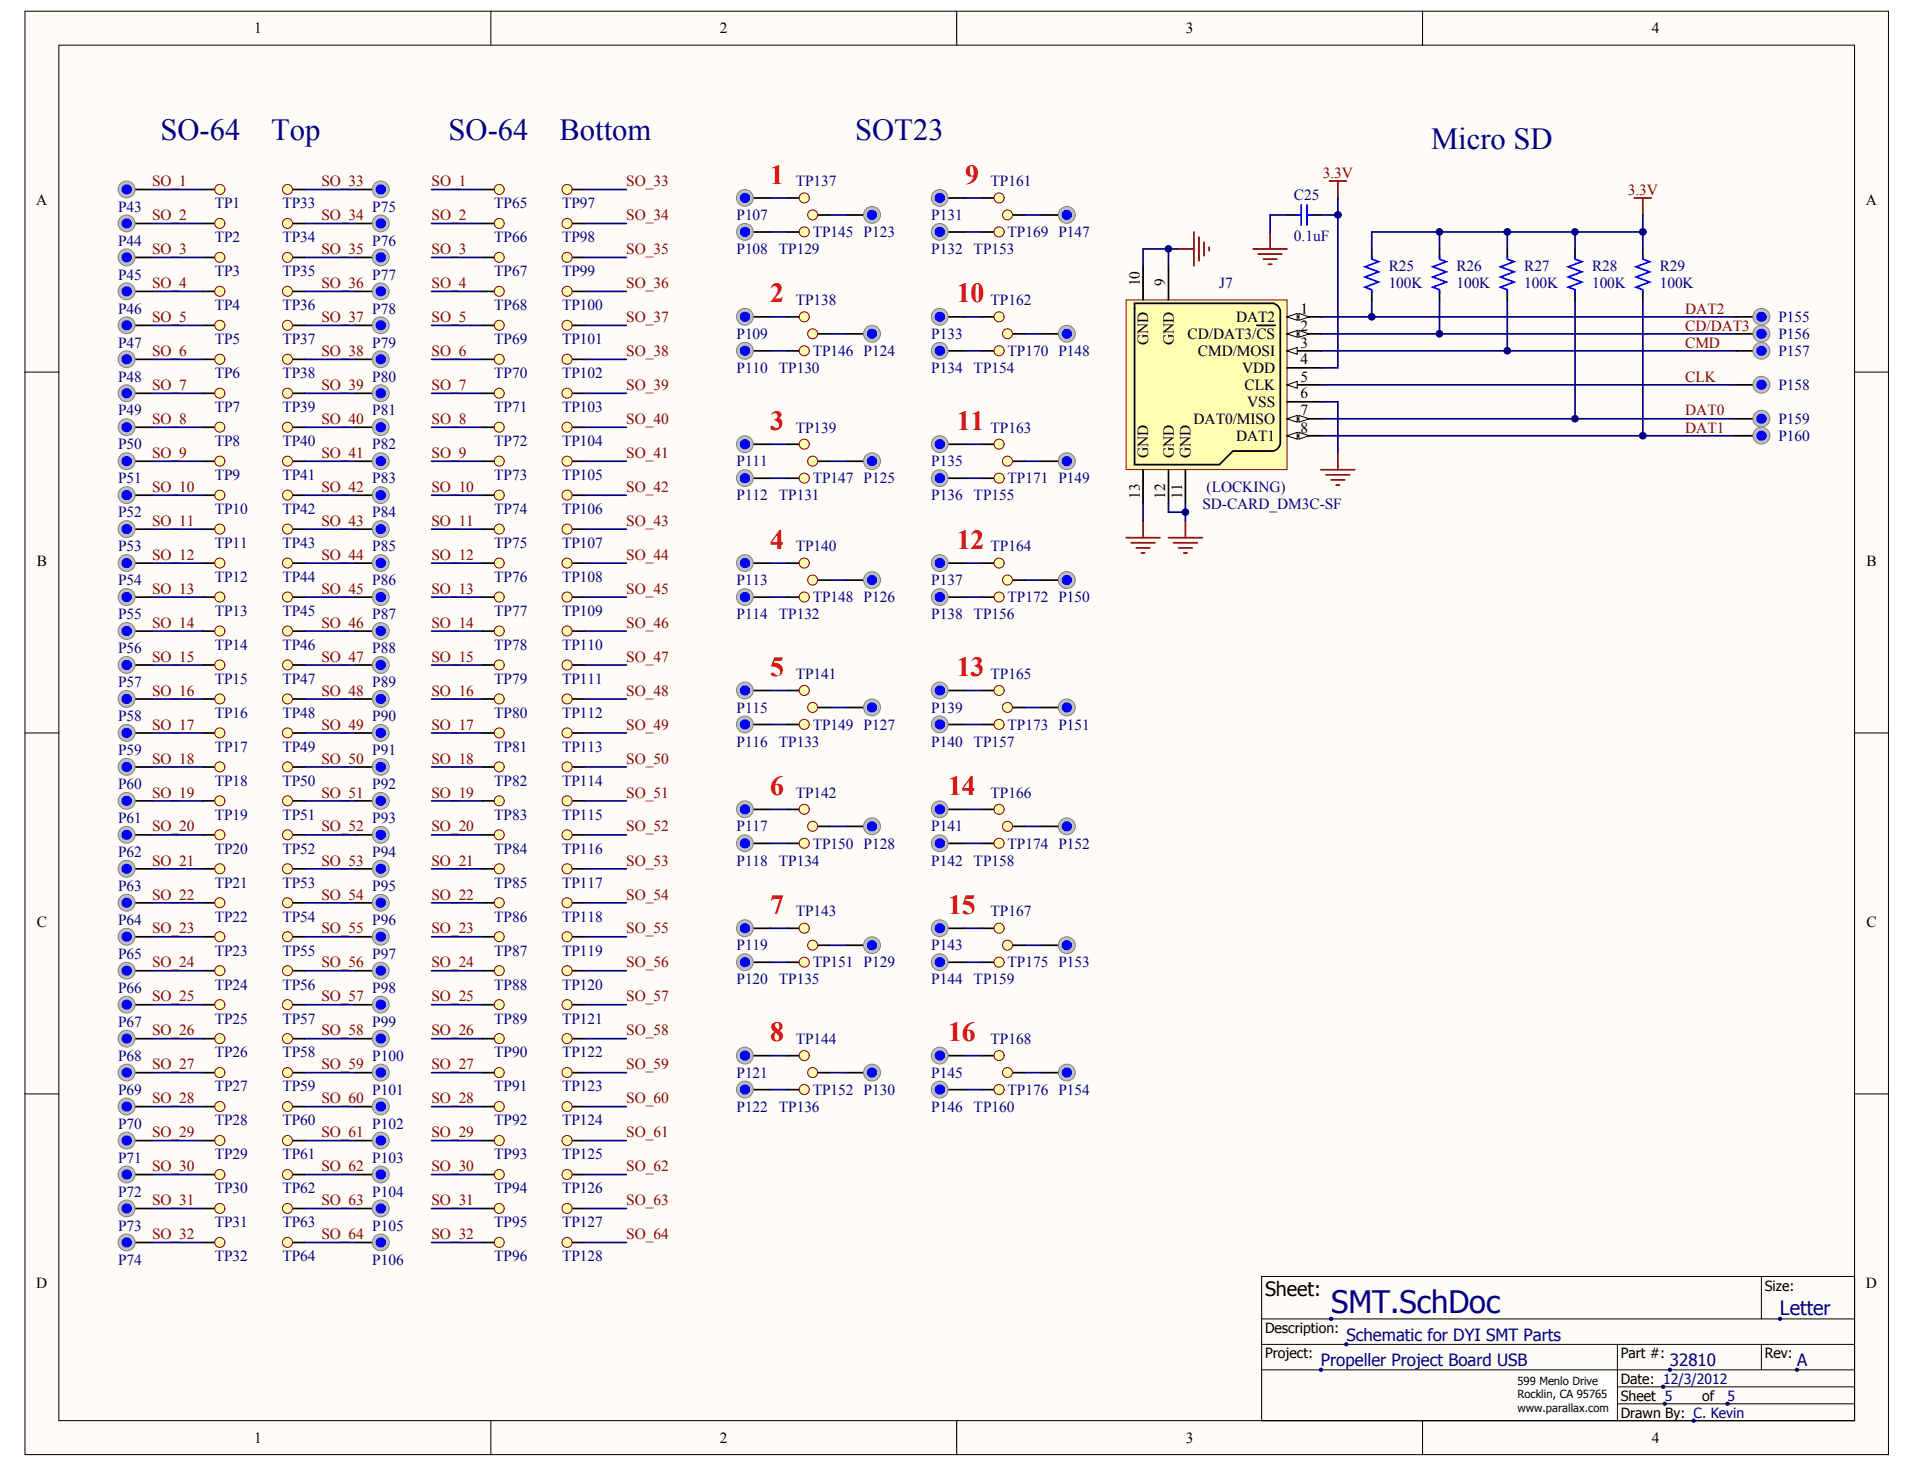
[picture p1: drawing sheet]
<svg xmlns="http://www.w3.org/2000/svg" width="271mm" height="207mm" viewBox="0 0 271 207" stroke-linecap="round" stroke-linejoin="round" font-family="sans-serif">
<defs><g id="words">
<text font-size="4.4" fill="#000080" x="187.8" y="185.2">SMT.SchDoc</text>
<g font-size="4.3" fill="#000080">
<text x="22.6" y="19.8">SO-64</text>
<text x="38.3" y="19.8">Top</text>
<text x="63.3" y="19.8">SO-64</text>
<text x="78.9" y="19.8">Bottom</text>
<text x="120.7" y="19.8">SOT23</text>
<text x="201.9" y="21">Micro SD</text>
</g>
<g font-size="3.9" fill="#f00">
<text x="108.7" y="25.9">1</text>
<text x="136.2" y="25.9">9</text>
<text x="108.7" y="42.7">2</text>
<text x="135" y="42.7">10</text>
<text x="108.7" y="60.6">3</text>
<text x="135" y="60.6">11</text>
<text x="108.7" y="77.4">4</text>
<text x="135" y="77.4">12</text>
<text x="108.7" y="95.4">5</text>
<text x="135" y="95.4">13</text>
<text x="108.7" y="112.1">6</text>
<text x="133.8" y="112.1">14</text>
<text x="108.7" y="128.9">7</text>
<text x="133.8" y="128.9">15</text>
<text x="108.7" y="146.9">8</text>
<text x="133.8" y="146.9">16</text>
</g>
<text font-size="2.8" x="178.5" y="182.8">Sheet:</text>
<text font-size="2.8" fill="#000080" x="251.2" y="185.5">Letter</text>
<g font-size="2.4" fill="#000080">
<text x="190" y="189.1">Schematic for DYI SMT Parts</text>
<text x="186.4" y="192.7">Propeller Project Board USB</text>
<text x="235.6" y="192.7">32810</text>
<text x="253.6" y="192.7">A</text>
</g>
<g font-size="2.2">
<text x="35.8" y="4.7">1</text>
<text x="101.6" y="4.7">2</text>
<text x="167.3" y="4.7">3</text>
<text x="233.1" y="4.7">4</text>
<text x="5.1" y="29">A</text>
<text x="263.3" y="29">A</text>
<text x="160.8" y="40.4" transform="rotate(-90 160.8 40.4)">10</text>
<text x="164.4" y="40.4" transform="rotate(-90 164.4 40.4)">9</text>
<text x="167.6" y="47.8">CD/DAT3/CS</text>
<text x="174.4" y="45.4">DAT2</text>
<text x="183.5" y="44.2">1</text>
<text x="183.5" y="46.6">2</text>
<text x="162" y="48.7" transform="rotate(-90 162 48.7)">GND</text>
<text x="165.6" y="48.7" transform="rotate(-90 165.6 48.7)">GND</text>
<text x="169" y="50.2">CMD/MOSI</text>
<text x="175.3" y="52.6">VDD</text>
<text x="183.5" y="49">3</text>
<text x="183.5" y="51.4">4</text>
<text x="183.5" y="53.8">5</text>
<text x="168.4" y="59.8">DAT0/MISO</text>
<text x="175.6" y="55">CLK</text>
<text x="176" y="57.4">VSS</text>
<text x="183.5" y="56.2">6</text>
<text x="183.5" y="58.6">7</text>
<text x="162" y="64.6" transform="rotate(-90 162 64.6)">GND</text>
<text x="165.6" y="64.6" transform="rotate(-90 165.6 64.6)">GND</text>
<text x="168" y="64.6" transform="rotate(-90 168 64.6)">GND</text>
<text x="174.4" y="62.2">DAT1</text>
<text x="183.5" y="61">8</text>
<text x="160.8" y="70.3" transform="rotate(-90 160.8 70.3)">13</text>
<text x="164.4" y="70.3" transform="rotate(-90 164.4 70.3)">12</text>
<text x="166.8" y="70.3" transform="rotate(-90 166.8 70.3)">11</text>
<text x="5.2" y="79.9">B</text>
<text x="263.4" y="79.9">B</text>
<text x="5.2" y="130.8">C</text>
<text x="263.4" y="130.8">C</text>
<text x="5.1" y="181.7">D</text>
<text x="263.3" y="181.7">D</text>
<text x="35.8" y="203.6">1</text>
<text x="101.6" y="203.6">2</text>
<text x="167.3" y="203.6">3</text>
<text x="233.1" y="203.6">4</text>
</g>
<g font-size="2.2" fill="#000080">
<text x="16.7" y="29.9">P43</text>
<text x="30.3" y="29.4">TP1</text>
<text x="39.9" y="29.4">TP33</text>
<text x="52.5" y="29.9">P75</text>
<text x="69.8" y="29.4">TP65</text>
<text x="79.3" y="29.4">TP97</text>
<text x="112.3" y="26.3">TP137</text>
<text x="139.8" y="26.3">TP161</text>
<text x="182.6" y="28.2">C25</text>
<text x="16.7" y="34.6">P44</text>
<text x="30.3" y="34.2">TP2</text>
<text x="39.9" y="34.2">TP34</text>
<text x="52.5" y="34.6">P76</text>
<text x="69.8" y="34.2">TP66</text>
<text x="79.3" y="34.2">TP98</text>
<text x="103.9" y="31.1">P107</text>
<text x="103.9" y="35.8">P108</text>
<text x="109.9" y="35.8">TP129</text>
<text x="114.7" y="33.5">TP145 P123</text>
<text x="131.4" y="31.1">P131</text>
<text x="131.4" y="35.8">P132</text>
<text x="137.4" y="35.8">TP153</text>
<text x="142.2" y="33.5">TP169 P147</text>
<text x="182.6" y="33.9">0.1uF</text>
<text x="16.7" y="39.4">P45</text>
<text x="30.3" y="39">TP3</text>
<text x="39.9" y="39">TP35</text>
<text x="52.5" y="39.4">P77</text>
<text x="69.8" y="39">TP67</text>
<text x="79.3" y="39">TP99</text>
<text x="172.1" y="40.6">J7</text>
<text x="196" y="40.6">100K</text>
<text x="196" y="38.3">R25</text>
<text x="205.5" y="40.6">100K</text>
<text x="205.5" y="38.3">R26</text>
<text x="215.1" y="40.6">100K</text>
<text x="215.1" y="38.3">R27</text>
<text x="224.7" y="40.6">100K</text>
<text x="224.7" y="38.3">R28</text>
<text x="234.2" y="40.6">100K</text>
<text x="234.2" y="38.3">R29</text>
<text x="16.7" y="44.2">P46</text>
<text x="30.3" y="43.8">TP4</text>
<text x="39.9" y="43.8">TP36</text>
<text x="52.5" y="44.2">P78</text>
<text x="69.8" y="43.8">TP68</text>
<text x="79.3" y="43.8">TP100</text>
<text x="103.9" y="47.8">P109</text>
<text x="112.3" y="43">TP138</text>
<text x="131.4" y="47.8">P133</text>
<text x="139.8" y="43">TP162</text>
<text x="250.9" y="45.4">P155</text>
<text x="250.9" y="47.8">P156</text>
<text x="16.7" y="53.8">P48</text>
<text x="16.7" y="49">P47</text>
<text x="30.3" y="48.5">TP5</text>
<text x="30.3" y="53.3">TP6</text>
<text x="39.9" y="48.5">TP37</text>
<text x="39.9" y="53.3">TP38</text>
<text x="52.5" y="49">P79</text>
<text x="52.5" y="53.8">P80</text>
<text x="69.8" y="48.5">TP69</text>
<text x="69.8" y="53.3">TP70</text>
<text x="79.3" y="48.5">TP101</text>
<text x="79.3" y="53.3">TP102</text>
<text x="103.9" y="52.6">P110</text>
<text x="109.9" y="52.6">TP130</text>
<text x="114.7" y="50.2">TP146 P124</text>
<text x="131.4" y="52.6">P134</text>
<text x="137.4" y="52.6">TP154</text>
<text x="142.2" y="50.2">TP170 P148</text>
<text x="250.9" y="50.2">P157</text>
<text x="16.7" y="58.6">P49</text>
<text x="30.3" y="58.1">TP7</text>
<text x="39.9" y="58.1">TP39</text>
<text x="52.5" y="58.6">P81</text>
<text x="69.8" y="58.1">TP71</text>
<text x="79.3" y="58.1">TP103</text>
<text x="250.9" y="55">P158</text>
<text x="250.9" y="59.8">P159</text>
<text x="16.7" y="63.4">P50</text>
<text x="30.3" y="62.9">TP8</text>
<text x="39.9" y="62.9">TP40</text>
<text x="52.5" y="63.4">P82</text>
<text x="69.8" y="62.9">TP72</text>
<text x="79.3" y="62.9">TP104</text>
<text x="103.9" y="65.8">P111</text>
<text x="112.3" y="61">TP139</text>
<text x="131.4" y="65.8">P135</text>
<text x="139.8" y="61">TP163</text>
<text x="250.9" y="62.2">P160</text>
<text x="16.7" y="68.2">P51</text>
<text x="30.3" y="67.7">TP9</text>
<text x="39.9" y="67.7">TP41</text>
<text x="52.5" y="68.2">P83</text>
<text x="69.8" y="67.7">TP73</text>
<text x="79.3" y="67.7">TP105</text>
<text x="103.9" y="70.6">P112</text>
<text x="109.9" y="70.6">TP131</text>
<text x="114.7" y="68.2">TP147 P125</text>
<text x="131.4" y="70.6">P136</text>
<text x="137.4" y="70.6">TP155</text>
<text x="142.2" y="68.2">TP171 P149</text>
<text x="169.7" y="71.8">SD-CARD_DM3C-SF</text>
<text x="170.3" y="69.4">(LOCKING)</text>
<text x="16.7" y="77.8">P53</text>
<text x="16.7" y="73">P52</text>
<text x="30.3" y="72.5">TP10</text>
<text x="30.3" y="77.3">TP11</text>
<text x="39.9" y="72.5">TP42</text>
<text x="39.9" y="77.3">TP43</text>
<text x="52.5" y="73">P84</text>
<text x="52.5" y="77.8">P85</text>
<text x="69.8" y="72.5">TP74</text>
<text x="69.8" y="77.3">TP75</text>
<text x="79.3" y="72.5">TP106</text>
<text x="79.3" y="77.3">TP107</text>
<text x="112.3" y="77.8">TP140</text>
<text x="139.8" y="77.8">TP164</text>
<text x="16.7" y="82.6">P54</text>
<text x="30.3" y="82.1">TP12</text>
<text x="39.9" y="82.1">TP44</text>
<text x="52.5" y="82.6">P86</text>
<text x="69.8" y="82.1">TP76</text>
<text x="79.3" y="82.1">TP108</text>
<text x="103.9" y="82.6">P113</text>
<text x="131.4" y="82.6">P137</text>
<text x="16.7" y="87.4">P55</text>
<text x="30.3" y="86.9">TP13</text>
<text x="39.9" y="86.9">TP45</text>
<text x="52.5" y="87.4">P87</text>
<text x="69.8" y="86.9">TP77</text>
<text x="79.3" y="86.9">TP109</text>
<text x="103.9" y="87.4">P114</text>
<text x="109.9" y="87.4">TP132</text>
<text x="114.7" y="85">TP148 P126</text>
<text x="131.4" y="87.4">P138</text>
<text x="137.4" y="87.4">TP156</text>
<text x="142.2" y="85">TP172 P150</text>
<text x="16.7" y="92.1">P56</text>
<text x="30.3" y="91.7">TP14</text>
<text x="39.9" y="91.7">TP46</text>
<text x="52.5" y="92.1">P88</text>
<text x="69.8" y="91.7">TP78</text>
<text x="79.3" y="91.7">TP110</text>
<text x="112.3" y="95.7">TP141</text>
<text x="139.8" y="95.7">TP165</text>
<text x="16.7" y="101.7">P58</text>
<text x="16.7" y="96.9">P57</text>
<text x="30.3" y="96.5">TP15</text>
<text x="30.3" y="101.3">TP16</text>
<text x="39.9" y="96.5">TP47</text>
<text x="39.9" y="101.3">TP48</text>
<text x="52.5" y="96.9">P89</text>
<text x="52.5" y="101.7">P90</text>
<text x="69.8" y="96.5">TP79</text>
<text x="69.8" y="101.3">TP80</text>
<text x="79.3" y="96.5">TP111</text>
<text x="79.3" y="101.3">TP112</text>
<text x="103.9" y="100.5">P115</text>
<text x="131.4" y="100.5">P139</text>
<text x="16.7" y="106.5">P59</text>
<text x="30.3" y="106.1">TP17</text>
<text x="39.9" y="106.1">TP49</text>
<text x="52.5" y="106.5">P91</text>
<text x="69.8" y="106.1">TP81</text>
<text x="79.3" y="106.1">TP113</text>
<text x="103.9" y="105.3">P116</text>
<text x="109.9" y="105.3">TP133</text>
<text x="114.7" y="102.9">TP149 P127</text>
<text x="131.4" y="105.3">P140</text>
<text x="137.4" y="105.3">TP157</text>
<text x="142.2" y="102.9">TP173 P151</text>
<text x="16.7" y="111.3">P60</text>
<text x="30.3" y="110.8">TP18</text>
<text x="39.9" y="110.8">TP50</text>
<text x="52.5" y="111.3">P92</text>
<text x="69.8" y="110.8">TP82</text>
<text x="79.3" y="110.8">TP114</text>
<text x="112.3" y="112.5">TP142</text>
<text x="139.8" y="112.5">TP166</text>
<text x="16.7" y="116.1">P61</text>
<text x="30.3" y="115.6">TP19</text>
<text x="39.9" y="115.6">TP51</text>
<text x="52.5" y="116.1">P93</text>
<text x="69.8" y="115.6">TP83</text>
<text x="79.3" y="115.6">TP115</text>
<text x="103.9" y="117.3">P117</text>
<text x="114.7" y="119.7">TP150 P128</text>
<text x="131.4" y="117.3">P141</text>
<text x="142.2" y="119.7">TP174 P152</text>
<text x="16.7" y="125.7">P63</text>
<text x="16.7" y="120.9">P62</text>
<text x="30.3" y="120.4">TP20</text>
<text x="30.3" y="125.2">TP21</text>
<text x="39.9" y="120.4">TP52</text>
<text x="39.9" y="125.2">TP53</text>
<text x="52.5" y="120.9">P94</text>
<text x="52.5" y="125.7">P95</text>
<text x="69.8" y="120.4">TP84</text>
<text x="69.8" y="125.2">TP85</text>
<text x="79.3" y="120.4">TP116</text>
<text x="79.3" y="125.2">TP117</text>
<text x="103.9" y="122.1">P118</text>
<text x="109.9" y="122.1">TP134</text>
<text x="131.4" y="122.1">P142</text>
<text x="137.4" y="122.1">TP158</text>
<text x="16.7" y="130.5">P64</text>
<text x="30.3" y="130">TP22</text>
<text x="39.9" y="130">TP54</text>
<text x="52.5" y="130.5">P96</text>
<text x="69.8" y="130">TP86</text>
<text x="79.3" y="130">TP118</text>
<text x="112.3" y="129.3">TP143</text>
<text x="139.8" y="129.3">TP167</text>
<text x="16.7" y="135.3">P65</text>
<text x="30.3" y="134.8">TP23</text>
<text x="39.9" y="134.8">TP55</text>
<text x="52.5" y="135.3">P97</text>
<text x="69.8" y="134.8">TP87</text>
<text x="79.3" y="134.8">TP119</text>
<text x="103.9" y="134.1">P119</text>
<text x="114.7" y="136.5">TP151 P129</text>
<text x="131.4" y="134.1">P143</text>
<text x="142.2" y="136.5">TP175 P153</text>
<text x="16.7" y="140.1">P66</text>
<text x="30.3" y="139.6">TP24</text>
<text x="39.9" y="139.6">TP56</text>
<text x="52.5" y="140.1">P98</text>
<text x="69.8" y="139.6">TP88</text>
<text x="79.3" y="139.6">TP120</text>
<text x="103.9" y="138.9">P120</text>
<text x="109.9" y="138.9">TP135</text>
<text x="131.4" y="138.9">P144</text>
<text x="137.4" y="138.9">TP159</text>
<text x="16.7" y="149.7">P68</text>
<text x="16.7" y="144.9">P67</text>
<text x="30.3" y="144.4">TP25</text>
<text x="30.3" y="149.2">TP26</text>
<text x="39.9" y="144.4">TP57</text>
<text x="39.9" y="149.2">TP58</text>
<text x="52.5" y="144.9">P99</text>
<text x="52.5" y="149.7">P100</text>
<text x="69.8" y="144.4">TP89</text>
<text x="69.8" y="149.2">TP90</text>
<text x="79.3" y="144.4">TP121</text>
<text x="79.3" y="149.2">TP122</text>
<text x="112.3" y="147.2">TP144</text>
<text x="139.8" y="147.2">TP168</text>
<text x="16.7" y="154.4">P69</text>
<text x="30.3" y="154">TP27</text>
<text x="39.9" y="154">TP59</text>
<text x="52.5" y="154.4">P101</text>
<text x="69.8" y="154">TP91</text>
<text x="79.3" y="154">TP123</text>
<text x="103.9" y="152">P121</text>
<text x="114.7" y="154.4">TP152 P130</text>
<text x="131.4" y="152">P145</text>
<text x="142.2" y="154.4">TP176 P154</text>
<text x="16.7" y="159.2">P70</text>
<text x="30.3" y="158.7">TP28</text>
<text x="39.9" y="158.7">TP60</text>
<text x="52.5" y="159.2">P102</text>
<text x="69.8" y="158.7">TP92</text>
<text x="79.3" y="158.7">TP124</text>
<text x="103.9" y="156.8">P122</text>
<text x="109.9" y="156.8">TP136</text>
<text x="131.4" y="156.8">P146</text>
<text x="137.4" y="156.8">TP160</text>
<text x="16.7" y="164">P71</text>
<text x="30.3" y="163.5">TP29</text>
<text x="39.9" y="163.5">TP61</text>
<text x="52.5" y="164">P103</text>
<text x="69.8" y="163.5">TP93</text>
<text x="79.3" y="163.5">TP125</text>
<text x="16.7" y="173.6">P73</text>
<text x="16.7" y="168.8">P72</text>
<text x="30.3" y="168.3">TP30</text>
<text x="30.3" y="173.1">TP31</text>
<text x="39.9" y="168.3">TP62</text>
<text x="39.9" y="173.1">TP63</text>
<text x="52.5" y="168.8">P104</text>
<text x="52.5" y="173.6">P105</text>
<text x="69.8" y="168.3">TP94</text>
<text x="69.8" y="173.1">TP95</text>
<text x="79.3" y="168.3">TP126</text>
<text x="79.3" y="173.1">TP127</text>
<text x="16.7" y="178.4">P74</text>
<text x="30.3" y="177.9">TP32</text>
<text x="39.9" y="177.9">TP64</text>
<text x="52.5" y="178.4">P106</text>
<text x="69.8" y="177.9">TP96</text>
<text x="79.3" y="177.9">TP128</text>
</g>
<g font-size="2.2" fill="#800000">
<text x="21.5" y="26.3">SO_1</text>
<text x="45.4" y="26.3">SO_33</text>
<text x="60.9" y="26.3">SO_1</text>
<text x="88.4" y="26.3">SO_33</text>
<text x="186.7" y="25.1">3.3V</text>
<text x="229.7" y="27.5">3.3V</text>
<text x="21.5" y="31.1">SO_2</text>
<text x="21.5" y="35.8">SO_3</text>
<text x="45.4" y="31.1">SO_34</text>
<text x="45.4" y="35.8">SO_35</text>
<text x="60.9" y="31.1">SO_2</text>
<text x="60.9" y="35.8">SO_3</text>
<text x="88.4" y="31.1">SO_34</text>
<text x="88.4" y="35.8">SO_35</text>
<text x="21.5" y="40.6">SO_4</text>
<text x="45.4" y="40.6">SO_36</text>
<text x="60.9" y="40.6">SO_4</text>
<text x="88.4" y="40.6">SO_36</text>
<text x="21.5" y="45.4">SO_5</text>
<text x="45.4" y="45.4">SO_37</text>
<text x="60.9" y="45.4">SO_5</text>
<text x="88.4" y="45.4">SO_37</text>
<text x="237.8" y="46.6">CD/DAT3</text>
<text x="237.8" y="44.2">DAT2</text>
<text x="21.5" y="50.2">SO_6</text>
<text x="45.4" y="50.2">SO_38</text>
<text x="60.9" y="50.2">SO_6</text>
<text x="88.4" y="50.2">SO_38</text>
<text x="237.8" y="49">CMD</text>
<text x="237.8" y="53.8">CLK</text>
<text x="21.5" y="55">SO_7</text>
<text x="21.5" y="59.8">SO_8</text>
<text x="45.4" y="55">SO_39</text>
<text x="45.4" y="59.8">SO_40</text>
<text x="60.9" y="55">SO_7</text>
<text x="60.9" y="59.8">SO_8</text>
<text x="88.4" y="55">SO_39</text>
<text x="88.4" y="59.8">SO_40</text>
<text x="237.8" y="58.6">DAT0</text>
<text x="21.5" y="64.6">SO_9</text>
<text x="45.4" y="64.6">SO_41</text>
<text x="60.9" y="64.6">SO_9</text>
<text x="88.4" y="64.6">SO_41</text>
<text x="237.8" y="61">DAT1</text>
<text x="21.5" y="69.4">SO_10</text>
<text x="45.4" y="69.4">SO_42</text>
<text x="60.9" y="69.4">SO_10</text>
<text x="88.4" y="69.4">SO_42</text>
<text x="21.5" y="74.2">SO_11</text>
<text x="45.4" y="74.2">SO_43</text>
<text x="60.9" y="74.2">SO_11</text>
<text x="88.4" y="74.2">SO_43</text>
<text x="21.5" y="79">SO_12</text>
<text x="21.5" y="83.8">SO_13</text>
<text x="45.4" y="79">SO_44</text>
<text x="45.4" y="83.8">SO_45</text>
<text x="60.9" y="79">SO_12</text>
<text x="60.9" y="83.8">SO_13</text>
<text x="88.4" y="79">SO_44</text>
<text x="88.4" y="83.8">SO_45</text>
<text x="21.5" y="88.6">SO_14</text>
<text x="45.4" y="88.6">SO_46</text>
<text x="60.9" y="88.6">SO_14</text>
<text x="88.4" y="88.6">SO_46</text>
<text x="21.5" y="93.4">SO_15</text>
<text x="45.4" y="93.4">SO_47</text>
<text x="60.9" y="93.4">SO_15</text>
<text x="88.4" y="93.4">SO_47</text>
<text x="21.5" y="98.1">SO_16</text>
<text x="45.4" y="98.1">SO_48</text>
<text x="60.9" y="98.1">SO_16</text>
<text x="88.4" y="98.1">SO_48</text>
<text x="21.5" y="102.9">SO_17</text>
<text x="21.5" y="107.7">SO_18</text>
<text x="45.4" y="102.9">SO_49</text>
<text x="45.4" y="107.7">SO_50</text>
<text x="60.9" y="102.9">SO_17</text>
<text x="60.9" y="107.7">SO_18</text>
<text x="88.4" y="102.9">SO_49</text>
<text x="88.4" y="107.7">SO_50</text>
<text x="21.5" y="112.5">SO_19</text>
<text x="45.4" y="112.5">SO_51</text>
<text x="60.9" y="112.5">SO_19</text>
<text x="88.4" y="112.5">SO_51</text>
<text x="21.5" y="117.3">SO_20</text>
<text x="45.4" y="117.3">SO_52</text>
<text x="60.9" y="117.3">SO_20</text>
<text x="88.4" y="117.3">SO_52</text>
<text x="21.5" y="122.1">SO_21</text>
<text x="45.4" y="122.1">SO_53</text>
<text x="60.9" y="122.1">SO_21</text>
<text x="88.4" y="122.1">SO_53</text>
<text x="21.5" y="126.9">SO_22</text>
<text x="21.5" y="131.7">SO_23</text>
<text x="45.4" y="126.9">SO_54</text>
<text x="45.4" y="131.7">SO_55</text>
<text x="60.9" y="126.9">SO_22</text>
<text x="60.9" y="131.7">SO_23</text>
<text x="88.4" y="126.9">SO_54</text>
<text x="88.4" y="131.7">SO_55</text>
<text x="21.5" y="136.5">SO_24</text>
<text x="45.4" y="136.5">SO_56</text>
<text x="60.9" y="136.5">SO_24</text>
<text x="88.4" y="136.5">SO_56</text>
<text x="21.5" y="141.3">SO_25</text>
<text x="45.4" y="141.3">SO_57</text>
<text x="60.9" y="141.3">SO_25</text>
<text x="88.4" y="141.3">SO_57</text>
<text x="21.5" y="146">SO_26</text>
<text x="45.4" y="146">SO_58</text>
<text x="60.9" y="146">SO_26</text>
<text x="88.4" y="146">SO_58</text>
<text x="21.5" y="150.8">SO_27</text>
<text x="21.5" y="155.6">SO_28</text>
<text x="45.4" y="150.8">SO_59</text>
<text x="45.4" y="155.6">SO_60</text>
<text x="60.9" y="150.8">SO_27</text>
<text x="60.9" y="155.6">SO_28</text>
<text x="88.4" y="150.8">SO_59</text>
<text x="88.4" y="155.6">SO_60</text>
<text x="21.5" y="160.4">SO_29</text>
<text x="45.4" y="160.4">SO_61</text>
<text x="60.9" y="160.4">SO_29</text>
<text x="88.4" y="160.4">SO_61</text>
<text x="21.5" y="165.2">SO_30</text>
<text x="45.4" y="165.2">SO_62</text>
<text x="60.9" y="165.2">SO_30</text>
<text x="88.4" y="165.2">SO_62</text>
<text x="21.5" y="170">SO_31</text>
<text x="45.4" y="170">SO_63</text>
<text x="60.9" y="170">SO_31</text>
<text x="88.4" y="170">SO_63</text>
<text x="21.5" y="174.8">SO_32</text>
<text x="45.4" y="174.8">SO_64</text>
<text x="60.9" y="174.8">SO_32</text>
<text x="88.4" y="174.8">SO_64</text>
</g>
<g font-size="2">
<text x="249" y="182.1">Size:</text>
<text x="178.5" y="188">Description:</text>
<text x="178.5" y="191.6">Project:</text>
<text x="228.7" y="191.6">Part #:</text>
<text x="249" y="191.6">Rev:</text>
<text x="228.7" y="195.2">Date: 12/3/2012</text>
<text x="228.7" y="197.6">Sheet 5</text>
<text x="240.2" y="197.6">of</text>
<text x="228.7" y="200">Drawn By: C. Kevin</text>
</g>
<text font-size="2" fill="#000080" x="243.8" y="197.6">5</text>
<g font-size="1.6">
<text x="214.1" y="195.3">599 Menlo Drive</text>
<text x="214.1" y="197.2">Rocklin, CA 95765</text>
<text x="214.1" y="199.1">www.parallax.com</text>
</g>
</g></defs>
<g fill="#fffcf8" stroke="#000" stroke-width=".14">
<path d="M3.5 1.6h263v203.6h-263z"/>
<path d="M8.3 6.4h253.4v194h-253.4z"/>
</g>
<g fill="none" stroke="#000" stroke-width=".14">
<path d="M69.3 1.6v4.8M135 1.6v4.8M200.7 1.6v4.8M3.5 52.5h4.8M261.7 52.5h4.8M3.5 103.4h4.8M261.7 103.4h4.8M3.5 154.3h4.8M261.7 154.3h4.8M178 180.1h83.7v20.3h-83.7zM178 186.1h83.7M178 189.6h83.7"/>
<path d="M178 193.2h83.7M228.2 189.6v10.8M228.2 195.6h33.5M228.2 198h33.5M248.6 180.1v6M248.6 189.6v3.6M69.3 200.4v4.8M135 200.4v4.8M200.7 200.4v4.8"/>
</g>
<g fill="#000080" stroke="#000080" stroke-width=".14">
<circle cx="253.6" cy="193.2" r=".23"/>
<circle cx="234.7" cy="195.6" r=".23"/>
<circle cx="243.8" cy="198" r=".23"/>
<circle cx="234.9" cy="198" r=".23"/>
<circle cx="190" cy="189.6" r=".23"/>
<circle cx="239" cy="200.4" r=".23"/>
<circle cx="186.4" cy="193.2" r=".23"/>
<circle cx="251.2" cy="186" r=".23"/>
<circle cx="187.8" cy="186" r=".23"/>
<circle cx="235.6" cy="193.2" r=".23"/>
</g>
<path d="M214.1 193.7h13.9v6.2h-13.9z" fill="#fff" stroke="#fff" stroke-width=".14"/>
<path d="M50.1 26.7h2.4" fill="none" stroke="#000" stroke-width=".24"/>
<circle cx="53.7" cy="26.7" r="1.19" fill="#c0c0c0" stroke="#808080" stroke-width=".14"/>
<circle cx="53.7" cy="26.7" r=".11" fill="none" stroke="#00f" stroke-width="1.2"/>
<path d="M50.1 31.5h2.4" fill="none" stroke="#000" stroke-width=".24"/>
<circle cx="53.7" cy="31.5" r="1.19" fill="#c0c0c0" stroke="#808080" stroke-width=".14"/>
<circle cx="53.7" cy="31.5" r=".11" fill="none" stroke="#00f" stroke-width="1.2"/>
<path d="M50.1 36.3h2.4" fill="none" stroke="#000" stroke-width=".24"/>
<circle cx="53.7" cy="36.3" r="1.19" fill="#c0c0c0" stroke="#808080" stroke-width=".14"/>
<circle cx="53.7" cy="36.3" r=".11" fill="none" stroke="#00f" stroke-width="1.2"/>
<path d="M50.1 41.1h2.4" fill="none" stroke="#000" stroke-width=".24"/>
<circle cx="53.7" cy="41.1" r="1.19" fill="#c0c0c0" stroke="#808080" stroke-width=".14"/>
<circle cx="53.7" cy="41.1" r=".11" fill="none" stroke="#00f" stroke-width="1.2"/>
<path d="M50.1 45.9h2.4" fill="none" stroke="#000" stroke-width=".24"/>
<circle cx="53.7" cy="45.9" r="1.19" fill="#c0c0c0" stroke="#808080" stroke-width=".14"/>
<circle cx="53.7" cy="45.9" r=".11" fill="none" stroke="#00f" stroke-width="1.2"/>
<path d="M50.1 50.7h2.4" fill="none" stroke="#000" stroke-width=".24"/>
<circle cx="53.7" cy="50.7" r="1.19" fill="#c0c0c0" stroke="#808080" stroke-width=".14"/>
<circle cx="53.7" cy="50.7" r=".11" fill="none" stroke="#00f" stroke-width="1.2"/>
<path d="M50.1 55.5h2.4" fill="none" stroke="#000" stroke-width=".24"/>
<circle cx="53.7" cy="55.5" r="1.19" fill="#c0c0c0" stroke="#808080" stroke-width=".14"/>
<circle cx="53.7" cy="55.5" r=".11" fill="none" stroke="#00f" stroke-width="1.2"/>
<path d="M50.1 60.3h2.4" fill="none" stroke="#000" stroke-width=".24"/>
<circle cx="53.7" cy="60.3" r="1.19" fill="#c0c0c0" stroke="#808080" stroke-width=".14"/>
<circle cx="53.7" cy="60.3" r=".11" fill="none" stroke="#00f" stroke-width="1.2"/>
<path d="M50.1 65.1h2.4" fill="none" stroke="#000" stroke-width=".24"/>
<circle cx="53.7" cy="65.1" r="1.19" fill="#c0c0c0" stroke="#808080" stroke-width=".14"/>
<circle cx="53.7" cy="65" r=".11" fill="none" stroke="#00f" stroke-width="1.2"/>
<path d="M50.1 69.9h2.4" fill="none" stroke="#000" stroke-width=".24"/>
<circle cx="53.7" cy="69.9" r="1.19" fill="#c0c0c0" stroke="#808080" stroke-width=".14"/>
<circle cx="53.7" cy="69.8" r=".11" fill="none" stroke="#00f" stroke-width="1.2"/>
<path d="M50.1 74.6h2.4" fill="none" stroke="#000" stroke-width=".24"/>
<circle cx="53.7" cy="74.6" r="1.19" fill="#c0c0c0" stroke="#808080" stroke-width=".14"/>
<circle cx="53.7" cy="74.6" r=".11" fill="none" stroke="#00f" stroke-width="1.2"/>
<path d="M50.1 79.4h2.4" fill="none" stroke="#000" stroke-width=".24"/>
<circle cx="53.7" cy="79.4" r="1.19" fill="#c0c0c0" stroke="#808080" stroke-width=".14"/>
<circle cx="53.7" cy="79.4" r=".11" fill="none" stroke="#00f" stroke-width="1.2"/>
<path d="M50.1 84.2h2.4" fill="none" stroke="#000" stroke-width=".24"/>
<circle cx="53.7" cy="84.2" r="1.19" fill="#c0c0c0" stroke="#808080" stroke-width=".14"/>
<circle cx="53.7" cy="84.2" r=".11" fill="none" stroke="#00f" stroke-width="1.2"/>
<path d="M50.1 89h2.4" fill="none" stroke="#000" stroke-width=".24"/>
<circle cx="53.7" cy="89" r="1.19" fill="#c0c0c0" stroke="#808080" stroke-width=".14"/>
<circle cx="53.7" cy="89" r=".11" fill="none" stroke="#00f" stroke-width="1.2"/>
<path d="M50.1 93.8h2.4" fill="none" stroke="#000" stroke-width=".24"/>
<circle cx="53.7" cy="93.8" r="1.19" fill="#c0c0c0" stroke="#808080" stroke-width=".14"/>
<circle cx="53.7" cy="93.8" r=".11" fill="none" stroke="#00f" stroke-width="1.2"/>
<path d="M50.1 98.6h2.4" fill="none" stroke="#000" stroke-width=".24"/>
<circle cx="53.7" cy="98.6" r="1.19" fill="#c0c0c0" stroke="#808080" stroke-width=".14"/>
<circle cx="53.7" cy="98.6" r=".11" fill="none" stroke="#00f" stroke-width="1.2"/>
<path d="M50.1 103.4h2.4" fill="none" stroke="#000" stroke-width=".24"/>
<circle cx="53.7" cy="103.4" r="1.19" fill="#c0c0c0" stroke="#808080" stroke-width=".14"/>
<circle cx="53.7" cy="103.4" r=".11" fill="none" stroke="#00f" stroke-width="1.2"/>
<path d="M50.1 108.2h2.4" fill="none" stroke="#000" stroke-width=".24"/>
<circle cx="53.7" cy="108.2" r="1.19" fill="#c0c0c0" stroke="#808080" stroke-width=".14"/>
<circle cx="53.7" cy="108.2" r=".11" fill="none" stroke="#00f" stroke-width="1.2"/>
<path d="M50.1 113h2.4" fill="none" stroke="#000" stroke-width=".24"/>
<circle cx="53.7" cy="113" r="1.19" fill="#c0c0c0" stroke="#808080" stroke-width=".14"/>
<circle cx="53.7" cy="113" r=".11" fill="none" stroke="#00f" stroke-width="1.2"/>
<path d="M50.1 117.8h2.4" fill="none" stroke="#000" stroke-width=".24"/>
<circle cx="53.7" cy="117.8" r="1.19" fill="#c0c0c0" stroke="#808080" stroke-width=".14"/>
<circle cx="53.7" cy="117.8" r=".11" fill="none" stroke="#00f" stroke-width="1.2"/>
<path d="M50.1 122.6h2.4" fill="none" stroke="#000" stroke-width=".24"/>
<circle cx="53.7" cy="122.6" r="1.19" fill="#c0c0c0" stroke="#808080" stroke-width=".14"/>
<circle cx="53.7" cy="122.5" r=".11" fill="none" stroke="#00f" stroke-width="1.2"/>
<path d="M50.1 127.4h2.4" fill="none" stroke="#000" stroke-width=".24"/>
<circle cx="53.7" cy="127.3" r="1.19" fill="#c0c0c0" stroke="#808080" stroke-width=".14"/>
<circle cx="53.7" cy="127.3" r=".11" fill="none" stroke="#00f" stroke-width="1.2"/>
<path d="M50.1 132.1h2.4" fill="none" stroke="#000" stroke-width=".24"/>
<circle cx="53.7" cy="132.1" r="1.19" fill="#c0c0c0" stroke="#808080" stroke-width=".14"/>
<circle cx="53.7" cy="132.1" r=".11" fill="none" stroke="#00f" stroke-width="1.2"/>
<path d="M50.1 136.9h2.4" fill="none" stroke="#000" stroke-width=".24"/>
<circle cx="53.7" cy="136.9" r="1.19" fill="#c0c0c0" stroke="#808080" stroke-width=".14"/>
<circle cx="53.7" cy="136.9" r=".11" fill="none" stroke="#00f" stroke-width="1.2"/>
<path d="M50.1 141.7h2.4" fill="none" stroke="#000" stroke-width=".24"/>
<circle cx="53.7" cy="141.7" r="1.19" fill="#c0c0c0" stroke="#808080" stroke-width=".14"/>
<circle cx="53.7" cy="141.7" r=".11" fill="none" stroke="#00f" stroke-width="1.2"/>
<path d="M50.1 146.5h2.4" fill="none" stroke="#000" stroke-width=".24"/>
<circle cx="53.7" cy="146.5" r="1.19" fill="#c0c0c0" stroke="#808080" stroke-width=".14"/>
<circle cx="53.7" cy="146.5" r=".11" fill="none" stroke="#00f" stroke-width="1.2"/>
<path d="M19.1 146.5h2.4" fill="none" stroke="#000" stroke-width=".24"/>
<circle cx="17.9" cy="146.5" r="1.19" fill="#c0c0c0" stroke="#808080" stroke-width=".14"/>
<circle cx="17.9" cy="146.5" r=".11" fill="none" stroke="#00f" stroke-width="1.2"/>
<path d="M19.1 141.7h2.4" fill="none" stroke="#000" stroke-width=".24"/>
<circle cx="17.9" cy="141.7" r="1.19" fill="#c0c0c0" stroke="#808080" stroke-width=".14"/>
<circle cx="17.9" cy="141.7" r=".11" fill="none" stroke="#00f" stroke-width="1.2"/>
<path d="M19.1 136.9h2.4" fill="none" stroke="#000" stroke-width=".24"/>
<circle cx="17.9" cy="136.9" r="1.19" fill="#c0c0c0" stroke="#808080" stroke-width=".14"/>
<circle cx="17.9" cy="136.9" r=".11" fill="none" stroke="#00f" stroke-width="1.2"/>
<path d="M19.1 132.1h2.4" fill="none" stroke="#000" stroke-width=".24"/>
<circle cx="17.9" cy="132.1" r="1.19" fill="#c0c0c0" stroke="#808080" stroke-width=".14"/>
<circle cx="17.9" cy="132.1" r=".11" fill="none" stroke="#00f" stroke-width="1.2"/>
<path d="M19.1 127.4h2.4" fill="none" stroke="#000" stroke-width=".24"/>
<circle cx="17.9" cy="127.3" r="1.19" fill="#c0c0c0" stroke="#808080" stroke-width=".14"/>
<circle cx="17.9" cy="127.3" r=".11" fill="none" stroke="#00f" stroke-width="1.2"/>
<path d="M19.1 122.6h2.4" fill="none" stroke="#000" stroke-width=".24"/>
<circle cx="17.9" cy="122.6" r="1.19" fill="#c0c0c0" stroke="#808080" stroke-width=".14"/>
<circle cx="17.9" cy="122.5" r=".11" fill="none" stroke="#00f" stroke-width="1.2"/>
<path d="M19.1 117.8h2.4" fill="none" stroke="#000" stroke-width=".24"/>
<circle cx="17.9" cy="117.8" r="1.19" fill="#c0c0c0" stroke="#808080" stroke-width=".14"/>
<circle cx="17.9" cy="117.8" r=".11" fill="none" stroke="#00f" stroke-width="1.2"/>
<path d="M19.1 113h2.4" fill="none" stroke="#000" stroke-width=".24"/>
<circle cx="17.9" cy="113" r="1.19" fill="#c0c0c0" stroke="#808080" stroke-width=".14"/>
<circle cx="17.9" cy="113" r=".11" fill="none" stroke="#00f" stroke-width="1.2"/>
<path d="M19.1 108.2h2.4" fill="none" stroke="#000" stroke-width=".24"/>
<circle cx="17.9" cy="108.2" r="1.19" fill="#c0c0c0" stroke="#808080" stroke-width=".14"/>
<circle cx="17.9" cy="108.2" r=".11" fill="none" stroke="#00f" stroke-width="1.2"/>
<path d="M19.1 103.4h2.4" fill="none" stroke="#000" stroke-width=".24"/>
<circle cx="17.9" cy="103.4" r="1.19" fill="#c0c0c0" stroke="#808080" stroke-width=".14"/>
<circle cx="17.9" cy="103.4" r=".11" fill="none" stroke="#00f" stroke-width="1.2"/>
<path d="M19.1 98.6h2.4" fill="none" stroke="#000" stroke-width=".24"/>
<circle cx="17.9" cy="98.6" r="1.19" fill="#c0c0c0" stroke="#808080" stroke-width=".14"/>
<circle cx="17.9" cy="98.6" r=".11" fill="none" stroke="#00f" stroke-width="1.2"/>
<path d="M19.1 93.8h2.4" fill="none" stroke="#000" stroke-width=".24"/>
<circle cx="17.9" cy="93.8" r="1.19" fill="#c0c0c0" stroke="#808080" stroke-width=".14"/>
<circle cx="17.9" cy="93.8" r=".11" fill="none" stroke="#00f" stroke-width="1.2"/>
<path d="M19.1 89h2.4" fill="none" stroke="#000" stroke-width=".24"/>
<circle cx="17.9" cy="89" r="1.19" fill="#c0c0c0" stroke="#808080" stroke-width=".14"/>
<circle cx="17.9" cy="89" r=".11" fill="none" stroke="#00f" stroke-width="1.2"/>
<path d="M19.1 84.2h2.4" fill="none" stroke="#000" stroke-width=".24"/>
<circle cx="17.9" cy="84.2" r="1.19" fill="#c0c0c0" stroke="#808080" stroke-width=".14"/>
<circle cx="17.9" cy="84.2" r=".11" fill="none" stroke="#00f" stroke-width="1.2"/>
<path d="M19.1 79.4h2.4" fill="none" stroke="#000" stroke-width=".24"/>
<circle cx="17.9" cy="79.4" r="1.19" fill="#c0c0c0" stroke="#808080" stroke-width=".14"/>
<circle cx="17.9" cy="79.4" r=".11" fill="none" stroke="#00f" stroke-width="1.2"/>
<path d="M19.1 74.6h2.4" fill="none" stroke="#000" stroke-width=".24"/>
<circle cx="17.9" cy="74.6" r="1.19" fill="#c0c0c0" stroke="#808080" stroke-width=".14"/>
<circle cx="17.9" cy="74.6" r=".11" fill="none" stroke="#00f" stroke-width="1.2"/>
<path d="M19.1 69.9h2.4" fill="none" stroke="#000" stroke-width=".24"/>
<circle cx="17.9" cy="69.9" r="1.19" fill="#c0c0c0" stroke="#808080" stroke-width=".14"/>
<circle cx="17.9" cy="69.8" r=".11" fill="none" stroke="#00f" stroke-width="1.2"/>
<path d="M19.1 65.1h2.4" fill="none" stroke="#000" stroke-width=".24"/>
<circle cx="17.9" cy="65.1" r="1.19" fill="#c0c0c0" stroke="#808080" stroke-width=".14"/>
<circle cx="17.9" cy="65" r=".11" fill="none" stroke="#00f" stroke-width="1.2"/>
<path d="M19.1 60.3h2.4" fill="none" stroke="#000" stroke-width=".24"/>
<circle cx="17.9" cy="60.3" r="1.19" fill="#c0c0c0" stroke="#808080" stroke-width=".14"/>
<circle cx="17.9" cy="60.3" r=".11" fill="none" stroke="#00f" stroke-width="1.2"/>
<path d="M19.1 55.5h2.4" fill="none" stroke="#000" stroke-width=".24"/>
<circle cx="17.9" cy="55.5" r="1.19" fill="#c0c0c0" stroke="#808080" stroke-width=".14"/>
<circle cx="17.9" cy="55.5" r=".11" fill="none" stroke="#00f" stroke-width="1.2"/>
<path d="M19.1 50.7h2.4" fill="none" stroke="#000" stroke-width=".24"/>
<circle cx="17.9" cy="50.7" r="1.19" fill="#c0c0c0" stroke="#808080" stroke-width=".14"/>
<circle cx="17.9" cy="50.7" r=".11" fill="none" stroke="#00f" stroke-width="1.2"/>
<path d="M19.1 45.9h2.4" fill="none" stroke="#000" stroke-width=".24"/>
<circle cx="17.9" cy="45.9" r="1.19" fill="#c0c0c0" stroke="#808080" stroke-width=".14"/>
<circle cx="17.9" cy="45.9" r=".11" fill="none" stroke="#00f" stroke-width="1.2"/>
<path d="M19.1 41.1h2.4" fill="none" stroke="#000" stroke-width=".24"/>
<circle cx="17.9" cy="41.1" r="1.19" fill="#c0c0c0" stroke="#808080" stroke-width=".14"/>
<circle cx="17.9" cy="41.1" r=".11" fill="none" stroke="#00f" stroke-width="1.2"/>
<path d="M19.1 36.3h2.4" fill="none" stroke="#000" stroke-width=".24"/>
<circle cx="17.9" cy="36.3" r="1.19" fill="#c0c0c0" stroke="#808080" stroke-width=".14"/>
<circle cx="17.9" cy="36.3" r=".11" fill="none" stroke="#00f" stroke-width="1.2"/>
<path d="M19.1 31.5h2.4" fill="none" stroke="#000" stroke-width=".24"/>
<circle cx="17.9" cy="31.5" r="1.19" fill="#c0c0c0" stroke="#808080" stroke-width=".14"/>
<circle cx="17.9" cy="31.5" r=".11" fill="none" stroke="#00f" stroke-width="1.2"/>
<path d="M19.1 26.7h2.4" fill="none" stroke="#000" stroke-width=".24"/>
<circle cx="17.9" cy="26.7" r="1.19" fill="#c0c0c0" stroke="#808080" stroke-width=".14"/>
<circle cx="17.9" cy="26.7" r=".11" fill="none" stroke="#00f" stroke-width="1.2"/>
<path d="M80 26.7h2.4" fill="none" stroke="#000" stroke-width=".24"/>
<circle cx="80" cy="26.7" r=".71" fill="#ffffb0" stroke="#800000" stroke-width=".14"/>
<path d="M68.1 26.7h2.4" fill="none" stroke="#000" stroke-width=".24"/>
<circle cx="70.4" cy="26.7" r=".71" fill="#ffffb0" stroke="#800000" stroke-width=".14"/>
<path d="M106.3 27.9h2.4" fill="none" stroke="#000" stroke-width=".24"/>
<circle cx="105.1" cy="27.9" r="1.18" fill="#c0c0c0" stroke="#808080" stroke-width=".14"/>
<circle cx="105.1" cy="27.9" r=".11" fill="none" stroke="#00f" stroke-width="1.2"/>
<path d="M106.3 32.7h2.4" fill="none" stroke="#000" stroke-width=".24"/>
<circle cx="105.1" cy="32.7" r="1.18" fill="#c0c0c0" stroke="#808080" stroke-width=".14"/>
<circle cx="105.1" cy="32.7" r=".11" fill="none" stroke="#00f" stroke-width="1.2"/>
<path d="M119.5 30.3h2.4" fill="none" stroke="#000" stroke-width=".24"/>
<circle cx="123.1" cy="30.3" r="1.19" fill="#c0c0c0" stroke="#808080" stroke-width=".14"/>
<circle cx="123" cy="30.3" r=".11" fill="none" stroke="#00f" stroke-width="1.2"/>
<path d="M111.1 32.7h2.4" fill="none" stroke="#000" stroke-width=".24"/>
<circle cx="113.5" cy="32.7" r=".71" fill="#ffffb0" stroke="#800000" stroke-width=".14"/>
<path d="M111.1 27.9h2.4" fill="none" stroke="#000" stroke-width=".24"/>
<circle cx="113.5" cy="27.9" r=".71" fill="#ffffb0" stroke="#800000" stroke-width=".14"/>
<path d="M114.7 30.3h2.4" fill="none" stroke="#000" stroke-width=".24"/>
<circle cx="114.7" cy="30.3" r=".71" fill="#ffffb0" stroke="#800000" stroke-width=".14"/>
<path d="M106.3 44.7h2.4" fill="none" stroke="#000" stroke-width=".24"/>
<circle cx="105.1" cy="44.7" r="1.18" fill="#c0c0c0" stroke="#808080" stroke-width=".14"/>
<circle cx="105.1" cy="44.7" r=".11" fill="none" stroke="#00f" stroke-width="1.2"/>
<path d="M106.3 49.5h2.4" fill="none" stroke="#000" stroke-width=".24"/>
<circle cx="105.1" cy="49.5" r="1.18" fill="#c0c0c0" stroke="#808080" stroke-width=".14"/>
<circle cx="105.1" cy="49.5" r=".11" fill="none" stroke="#00f" stroke-width="1.2"/>
<path d="M119.5 47.1h2.4" fill="none" stroke="#000" stroke-width=".24"/>
<circle cx="123.1" cy="47.1" r="1.19" fill="#c0c0c0" stroke="#808080" stroke-width=".14"/>
<circle cx="123" cy="47.1" r=".11" fill="none" stroke="#00f" stroke-width="1.2"/>
<path d="M111.1 49.5h2.4" fill="none" stroke="#000" stroke-width=".24"/>
<circle cx="113.5" cy="49.5" r=".71" fill="#ffffb0" stroke="#800000" stroke-width=".14"/>
<path d="M111.1 44.7h2.4" fill="none" stroke="#000" stroke-width=".24"/>
<circle cx="113.5" cy="44.7" r=".71" fill="#ffffb0" stroke="#800000" stroke-width=".14"/>
<path d="M114.7 47.1h2.4" fill="none" stroke="#000" stroke-width=".24"/>
<circle cx="114.7" cy="47.1" r=".71" fill="#ffffb0" stroke="#800000" stroke-width=".14"/>
<path d="M106.3 62.7h2.4" fill="none" stroke="#000" stroke-width=".24"/>
<circle cx="105.1" cy="62.7" r="1.18" fill="#c0c0c0" stroke="#808080" stroke-width=".14"/>
<circle cx="105.1" cy="62.7" r=".11" fill="none" stroke="#00f" stroke-width="1.2"/>
<path d="M106.3 67.5h2.4" fill="none" stroke="#000" stroke-width=".24"/>
<circle cx="105.1" cy="67.4" r="1.18" fill="#c0c0c0" stroke="#808080" stroke-width=".14"/>
<circle cx="105.1" cy="67.4" r=".11" fill="none" stroke="#00f" stroke-width="1.2"/>
<path d="M119.5 65.1h2.4" fill="none" stroke="#000" stroke-width=".24"/>
<circle cx="123.1" cy="65.1" r="1.19" fill="#c0c0c0" stroke="#808080" stroke-width=".14"/>
<circle cx="123" cy="65.1" r=".11" fill="none" stroke="#00f" stroke-width="1.2"/>
<path d="M111.1 67.5h2.4" fill="none" stroke="#000" stroke-width=".24"/>
<circle cx="113.5" cy="67.4" r=".71" fill="#ffffb0" stroke="#800000" stroke-width=".14"/>
<path d="M111.1 62.7h2.4" fill="none" stroke="#000" stroke-width=".24"/>
<circle cx="113.5" cy="62.7" r=".71" fill="#ffffb0" stroke="#800000" stroke-width=".14"/>
<path d="M114.7 65.1h2.4" fill="none" stroke="#000" stroke-width=".24"/>
<circle cx="114.7" cy="65.1" r=".71" fill="#ffffb0" stroke="#800000" stroke-width=".14"/>
<path d="M106.3 79.4h2.4" fill="none" stroke="#000" stroke-width=".24"/>
<circle cx="105.1" cy="79.4" r="1.18" fill="#c0c0c0" stroke="#808080" stroke-width=".14"/>
<circle cx="105.1" cy="79.4" r=".11" fill="none" stroke="#00f" stroke-width="1.2"/>
<path d="M106.3 84.2h2.4" fill="none" stroke="#000" stroke-width=".24"/>
<circle cx="105.1" cy="84.2" r="1.18" fill="#c0c0c0" stroke="#808080" stroke-width=".14"/>
<circle cx="105.1" cy="84.2" r=".11" fill="none" stroke="#00f" stroke-width="1.2"/>
<path d="M119.5 81.8h2.4" fill="none" stroke="#000" stroke-width=".24"/>
<circle cx="123.1" cy="81.8" r="1.19" fill="#c0c0c0" stroke="#808080" stroke-width=".14"/>
<circle cx="123" cy="81.8" r=".11" fill="none" stroke="#00f" stroke-width="1.2"/>
<path d="M111.1 84.2h2.4" fill="none" stroke="#000" stroke-width=".24"/>
<circle cx="113.5" cy="84.2" r=".71" fill="#ffffb0" stroke="#800000" stroke-width=".14"/>
<path d="M111.1 79.4h2.4" fill="none" stroke="#000" stroke-width=".24"/>
<circle cx="113.5" cy="79.4" r=".71" fill="#ffffb0" stroke="#800000" stroke-width=".14"/>
<path d="M114.7 81.8h2.4" fill="none" stroke="#000" stroke-width=".24"/>
<circle cx="114.7" cy="81.8" r=".71" fill="#ffffb0" stroke="#800000" stroke-width=".14"/>
<path d="M106.3 97.4h2.4" fill="none" stroke="#000" stroke-width=".24"/>
<circle cx="105.1" cy="97.4" r="1.18" fill="#c0c0c0" stroke="#808080" stroke-width=".14"/>
<circle cx="105.1" cy="97.4" r=".11" fill="none" stroke="#00f" stroke-width="1.2"/>
<path d="M106.3 102.2h2.4" fill="none" stroke="#000" stroke-width=".24"/>
<circle cx="105.1" cy="102.2" r="1.18" fill="#c0c0c0" stroke="#808080" stroke-width=".14"/>
<circle cx="105.1" cy="102.2" r=".11" fill="none" stroke="#00f" stroke-width="1.2"/>
<path d="M119.5 99.8h2.4" fill="none" stroke="#000" stroke-width=".24"/>
<circle cx="123.1" cy="99.8" r="1.19" fill="#c0c0c0" stroke="#808080" stroke-width=".14"/>
<circle cx="123" cy="99.8" r=".11" fill="none" stroke="#00f" stroke-width="1.2"/>
<path d="M111.1 102.2h2.4" fill="none" stroke="#000" stroke-width=".24"/>
<circle cx="113.5" cy="102.2" r=".71" fill="#ffffb0" stroke="#800000" stroke-width=".14"/>
<path d="M111.1 97.4h2.4" fill="none" stroke="#000" stroke-width=".24"/>
<circle cx="113.5" cy="97.4" r=".71" fill="#ffffb0" stroke="#800000" stroke-width=".14"/>
<path d="M114.7 99.8h2.4" fill="none" stroke="#000" stroke-width=".24"/>
<circle cx="114.7" cy="99.8" r=".71" fill="#ffffb0" stroke="#800000" stroke-width=".14"/>
<path d="M133.8 27.9h2.4" fill="none" stroke="#000" stroke-width=".24"/>
<circle cx="132.6" cy="27.9" r="1.18" fill="#c0c0c0" stroke="#808080" stroke-width=".14"/>
<circle cx="132.6" cy="27.9" r=".11" fill="none" stroke="#00f" stroke-width="1.2"/>
<path d="M133.8 32.7h2.4" fill="none" stroke="#000" stroke-width=".24"/>
<circle cx="132.6" cy="32.7" r="1.18" fill="#c0c0c0" stroke="#808080" stroke-width=".14"/>
<circle cx="132.6" cy="32.7" r=".11" fill="none" stroke="#00f" stroke-width="1.2"/>
<path d="M147 30.3h2.3" fill="none" stroke="#000" stroke-width=".24"/>
<circle cx="150.5" cy="30.3" r="1.19" fill="#c0c0c0" stroke="#808080" stroke-width=".14"/>
<circle cx="150.5" cy="30.3" r=".11" fill="none" stroke="#00f" stroke-width="1.2"/>
<path d="M138.6 32.7h2.4" fill="none" stroke="#000" stroke-width=".24"/>
<circle cx="141" cy="32.7" r=".71" fill="#ffffb0" stroke="#800000" stroke-width=".14"/>
<path d="M138.6 27.9h2.4" fill="none" stroke="#000" stroke-width=".24"/>
<circle cx="141" cy="27.9" r=".71" fill="#ffffb0" stroke="#800000" stroke-width=".14"/>
<path d="M142.2 30.3h2.4" fill="none" stroke="#000" stroke-width=".24"/>
<circle cx="142.2" cy="30.3" r=".71" fill="#ffffb0" stroke="#800000" stroke-width=".14"/>
<path d="M133.8 44.7h2.4" fill="none" stroke="#000" stroke-width=".24"/>
<circle cx="132.6" cy="44.7" r="1.18" fill="#c0c0c0" stroke="#808080" stroke-width=".14"/>
<circle cx="132.6" cy="44.7" r=".11" fill="none" stroke="#00f" stroke-width="1.2"/>
<path d="M133.8 49.5h2.4" fill="none" stroke="#000" stroke-width=".24"/>
<circle cx="132.6" cy="49.5" r="1.18" fill="#c0c0c0" stroke="#808080" stroke-width=".14"/>
<circle cx="132.6" cy="49.5" r=".11" fill="none" stroke="#00f" stroke-width="1.2"/>
<path d="M147 47.1h2.3" fill="none" stroke="#000" stroke-width=".24"/>
<circle cx="150.5" cy="47.1" r="1.19" fill="#c0c0c0" stroke="#808080" stroke-width=".14"/>
<circle cx="150.5" cy="47.1" r=".11" fill="none" stroke="#00f" stroke-width="1.2"/>
<path d="M138.6 49.5h2.4" fill="none" stroke="#000" stroke-width=".24"/>
<circle cx="141" cy="49.5" r=".71" fill="#ffffb0" stroke="#800000" stroke-width=".14"/>
<path d="M138.6 44.7h2.4" fill="none" stroke="#000" stroke-width=".24"/>
<circle cx="141" cy="44.7" r=".71" fill="#ffffb0" stroke="#800000" stroke-width=".14"/>
<path d="M142.2 47.1h2.4" fill="none" stroke="#000" stroke-width=".24"/>
<circle cx="142.2" cy="47.1" r=".71" fill="#ffffb0" stroke="#800000" stroke-width=".14"/>
<path d="M133.8 62.7h2.4" fill="none" stroke="#000" stroke-width=".24"/>
<circle cx="132.6" cy="62.7" r="1.18" fill="#c0c0c0" stroke="#808080" stroke-width=".14"/>
<circle cx="132.6" cy="62.7" r=".11" fill="none" stroke="#00f" stroke-width="1.2"/>
<path d="M133.8 67.5h2.4" fill="none" stroke="#000" stroke-width=".24"/>
<circle cx="132.6" cy="67.4" r="1.18" fill="#c0c0c0" stroke="#808080" stroke-width=".14"/>
<circle cx="132.6" cy="67.4" r=".11" fill="none" stroke="#00f" stroke-width="1.2"/>
<path d="M147 65.1h2.3" fill="none" stroke="#000" stroke-width=".24"/>
<circle cx="150.5" cy="65.1" r="1.19" fill="#c0c0c0" stroke="#808080" stroke-width=".14"/>
<circle cx="150.5" cy="65.1" r=".11" fill="none" stroke="#00f" stroke-width="1.2"/>
<path d="M138.6 67.5h2.4" fill="none" stroke="#000" stroke-width=".24"/>
<circle cx="141" cy="67.4" r=".71" fill="#ffffb0" stroke="#800000" stroke-width=".14"/>
<path d="M138.6 62.7h2.4" fill="none" stroke="#000" stroke-width=".24"/>
<circle cx="141" cy="62.7" r=".71" fill="#ffffb0" stroke="#800000" stroke-width=".14"/>
<path d="M142.2 65.1h2.4" fill="none" stroke="#000" stroke-width=".24"/>
<circle cx="142.2" cy="65.1" r=".71" fill="#ffffb0" stroke="#800000" stroke-width=".14"/>
<path d="M133.8 79.4h2.4" fill="none" stroke="#000" stroke-width=".24"/>
<circle cx="132.6" cy="79.4" r="1.18" fill="#c0c0c0" stroke="#808080" stroke-width=".14"/>
<circle cx="132.6" cy="79.4" r=".11" fill="none" stroke="#00f" stroke-width="1.2"/>
<path d="M133.8 84.2h2.4" fill="none" stroke="#000" stroke-width=".24"/>
<circle cx="132.6" cy="84.2" r="1.18" fill="#c0c0c0" stroke="#808080" stroke-width=".14"/>
<circle cx="132.6" cy="84.2" r=".11" fill="none" stroke="#00f" stroke-width="1.2"/>
<path d="M147 81.8h2.3" fill="none" stroke="#000" stroke-width=".24"/>
<circle cx="150.5" cy="81.8" r="1.19" fill="#c0c0c0" stroke="#808080" stroke-width=".14"/>
<circle cx="150.5" cy="81.8" r=".11" fill="none" stroke="#00f" stroke-width="1.2"/>
<path d="M138.6 84.2h2.4" fill="none" stroke="#000" stroke-width=".24"/>
<circle cx="141" cy="84.2" r=".71" fill="#ffffb0" stroke="#800000" stroke-width=".14"/>
<path d="M138.6 79.4h2.4" fill="none" stroke="#000" stroke-width=".24"/>
<circle cx="141" cy="79.4" r=".71" fill="#ffffb0" stroke="#800000" stroke-width=".14"/>
<path d="M142.2 81.8h2.4" fill="none" stroke="#000" stroke-width=".24"/>
<circle cx="142.2" cy="81.8" r=".71" fill="#ffffb0" stroke="#800000" stroke-width=".14"/>
<path d="M133.8 97.4h2.4" fill="none" stroke="#000" stroke-width=".24"/>
<circle cx="132.6" cy="97.4" r="1.18" fill="#c0c0c0" stroke="#808080" stroke-width=".14"/>
<circle cx="132.6" cy="97.4" r=".11" fill="none" stroke="#00f" stroke-width="1.2"/>
<path d="M133.8 102.2h2.4" fill="none" stroke="#000" stroke-width=".24"/>
<circle cx="132.6" cy="102.2" r="1.18" fill="#c0c0c0" stroke="#808080" stroke-width=".14"/>
<circle cx="132.6" cy="102.2" r=".11" fill="none" stroke="#00f" stroke-width="1.2"/>
<path d="M147 99.8h2.3" fill="none" stroke="#000" stroke-width=".24"/>
<circle cx="150.5" cy="99.8" r="1.19" fill="#c0c0c0" stroke="#808080" stroke-width=".14"/>
<circle cx="150.5" cy="99.8" r=".11" fill="none" stroke="#00f" stroke-width="1.2"/>
<path d="M138.6 102.2h2.4" fill="none" stroke="#000" stroke-width=".24"/>
<circle cx="141" cy="102.2" r=".71" fill="#ffffb0" stroke="#800000" stroke-width=".14"/>
<path d="M138.6 97.4h2.4" fill="none" stroke="#000" stroke-width=".24"/>
<circle cx="141" cy="97.4" r=".71" fill="#ffffb0" stroke="#800000" stroke-width=".14"/>
<path d="M142.2 99.8h2.4" fill="none" stroke="#000" stroke-width=".24"/>
<circle cx="142.2" cy="99.8" r=".71" fill="#ffffb0" stroke="#800000" stroke-width=".14"/>
<path d="M181.6 30.3h1.2M185.2 30.3h1.2" fill="none" stroke="#000" stroke-width=".24"/>
<path d="M182.8 30.3h.8M183.6 28.9v2.9M184.4 28.9v2.9M184.4 30.3h.8" fill="none" stroke="#00f" stroke-width=".24"/>
<path d="M158.9 42.3h22.7v23.9h-22.7z" fill="#ffffb0" stroke="#800000" stroke-width=".14"/>
<path d="M181.6 44.7h4.8" fill="none" stroke="#000" stroke-width=".24"/>
<g fill="#fffcf8" stroke="#000" stroke-width=".14">
<path d="M181.6 44.7l1.5-.5v1z"/>
<path d="M183.3 44.2l1.4 .5-1.4 .5z"/>
</g>
<path d="M181.6 47.1h4.8" fill="none" stroke="#000" stroke-width=".24"/>
<g fill="#fffcf8" stroke="#000" stroke-width=".14">
<path d="M181.6 47.1l1.5-.5v1z"/>
<path d="M183.3 46.6l1.4 .5-1.4 .5z"/>
</g>
<path d="M177.3 45.9h2.6M181.6 49.5h4.8" fill="none" stroke="#000" stroke-width=".24"/>
<path d="M181.6 49.5l1.5-.5v1z" fill="#fffcf8" stroke="#000" stroke-width=".14"/>
<path d="M181.6 51.9h4.8M181.6 54.3h4.8" fill="none" stroke="#000" stroke-width=".24"/>
<path d="M181.6 54.3l1.5-.5v1z" fill="#fffcf8" stroke="#000" stroke-width=".14"/>
<path d="M181.6 56.7h4.8M181.6 59.1h4.8" fill="none" stroke="#000" stroke-width=".24"/>
<g fill="#fffcf8" stroke="#000" stroke-width=".14">
<path d="M181.6 59.1l1.5-.5v1z"/>
<path d="M183.3 58.6l1.4 .5-1.4 .5z"/>
</g>
<path d="M181.6 61.5h4.8" fill="none" stroke="#000" stroke-width=".24"/>
<g fill="#fffcf8" stroke="#000" stroke-width=".14">
<path d="M181.6 61.5l1.5-.5v1z"/>
<path d="M183.3 61l1.4 .5-1.4 .5z"/>
</g>
<g fill="none" stroke="#000" stroke-width=".24">
<path d="M161.3 37.5v4.8M164.9 37.5v4.8M193.6 35.1v1.2M203.1 35.1v1.2M212.7 35.1v1.2M222.3 35.1v1.2M231.8 35.1v1.2M160.1 42.8h19.6l.7 .5 .3 .4v19l-.5 .7-.5 .2h-5.7l-1.9 1.9h-12zM193.6 41.1v1.2M203.1 41.1v1.2M212.7 41.1v1.2M222.3 41.1v1.2"/>
<path d="M231.8 41.1v1.2M245 44.7h2.4M161.3 66.3v4.8M164.9 66.3v4.8M167.3 66.3v4.8"/>
</g>
<g fill="none" stroke="#800000" stroke-width=".24">
<path d="M166.1 35.1h2.4M168.5 32.7v4.8M169.2 33.4v3.4M169.9 34.2v1.9M170.6 34.9v.5M176.8 35.1h4.8M177.6 35.8h3.3M178.3 36.6h1.9M179 37.3h.5M179.2 32.7v2.4M187.6 25.5h2.4M188.8 25.5v2.4"/>
<path d="M230.6 27.9h2.4M231.8 27.9v2.4M158.9 75.8h4.8M159.6 76.6h3.4M160.3 77.3h2M161.1 78h.4M161.3 73.5v2.3M164.9 75.8h4.8M165.6 76.6h3.3M166.3 77.3h1.9M167 78h.5M167.3 73.5v2.3"/>
<path d="M186.4 66.3h4.8M187.1 67h3.4M187.8 67.7h1.9M188.6 68.4h.4M188.8 63.9v2.4"/>
</g>
<g fill="none" stroke="#000080" stroke-width=".24">
<path d="M181.6 30.3h-2.4v2.4M203.1 32.7v2.4M212.7 32.7v2.4M222.3 32.7v2.4M186.4 56.7h2.4v7.2M186.4 44.7h58.6M186.4 47.1h58.6M186.4 49.5h58.6M186.4 54.3h58.6M186.4 59.1h58.6M193.6 42.3v2.4M203.1 42.3v4.8"/>
<path d="M212.7 42.3v7.2M222.3 42.3v16.8M231.8 42.3v19.2M161.3 71.1v2.4M167.3 71.1v2.4M186.4 61.5h58.6"/>
</g>
<g fill="#000080" stroke="#000080" stroke-width=".14">
<circle cx="203.1" cy="47.1" r=".47"/>
<circle cx="212.7" cy="49.5" r=".47"/>
<circle cx="222.2" cy="59.1" r=".47"/>
<circle cx="193.6" cy="44.7" r=".47"/>
<circle cx="231.8" cy="61.5" r=".47"/>
<circle cx="203.1" cy="32.7" r=".47"/>
<circle cx="212.7" cy="32.7" r=".47"/>
<circle cx="222.2" cy="32.7" r=".47"/>
</g>
<path d="M193.6 36.1v.5l.9 .3-1.9 .7 1.9 .8-1.9 .7 1.9 .7-1.9 .7 1 .4v.4M203.1 36.1v.5l1 .3-1.9 .7 1.9 .8-1.9 .7 1.9 .7-1.9 .7 .9 .4v.4M212.7 36.1v.5l1 .3-2 .7 2 .8-2 .7 2 .7-2 .7 1 .4v.4M222.3 36.1v.5l.9 .3-1.9 .7 1.9 .8-1.9 .7 1.9 .7-1.9 .7 1 .4v.4M231.8 36.1v.5l1 .3-1.9 .7 1.9 .8-1.9 .7 1.9 .7-1.9 .7 .9 .4v.4" fill="none" stroke="#00f" stroke-width=".24"/>
<circle cx="248.6" cy="44.7" r="1.19" fill="#c0c0c0" stroke="#808080" stroke-width=".14"/>
<circle cx="248.6" cy="44.7" r=".11" fill="none" stroke="#00f" stroke-width="1.2"/>
<path d="M245 47.1h2.4" fill="none" stroke="#000" stroke-width=".24"/>
<circle cx="248.6" cy="47.1" r="1.19" fill="#c0c0c0" stroke="#808080" stroke-width=".14"/>
<circle cx="248.6" cy="47.1" r=".11" fill="none" stroke="#00f" stroke-width="1.2"/>
<path d="M245 49.5h2.4" fill="none" stroke="#000" stroke-width=".24"/>
<circle cx="248.6" cy="49.5" r="1.19" fill="#c0c0c0" stroke="#808080" stroke-width=".14"/>
<circle cx="248.6" cy="49.5" r=".11" fill="none" stroke="#00f" stroke-width="1.2"/>
<path d="M245 54.3h2.4" fill="none" stroke="#000" stroke-width=".24"/>
<circle cx="248.6" cy="54.3" r="1.19" fill="#c0c0c0" stroke="#808080" stroke-width=".14"/>
<circle cx="248.6" cy="54.3" r=".11" fill="none" stroke="#00f" stroke-width="1.2"/>
<path d="M245 59.1h2.4" fill="none" stroke="#000" stroke-width=".24"/>
<circle cx="248.6" cy="59.1" r="1.19" fill="#c0c0c0" stroke="#808080" stroke-width=".14"/>
<circle cx="248.6" cy="59.1" r=".11" fill="none" stroke="#00f" stroke-width="1.2"/>
<path d="M245 61.5h2.4" fill="none" stroke="#000" stroke-width=".24"/>
<circle cx="248.6" cy="61.5" r="1.19" fill="#c0c0c0" stroke="#808080" stroke-width=".14"/>
<circle cx="248.6" cy="61.5" r=".11" fill="none" stroke="#00f" stroke-width="1.2"/>
<g fill="none" stroke="#000080" stroke-width=".24">
<path d="M82.4 26.7h6M108.7 32.7h2.4M108.7 27.9h2.4M117.1 30.3h2.4M136.2 32.7h2.4M136.2 27.9h2.4M144.6 30.3h2.4M164.9 35.1v2.4M166.1 35.1h-4.8v2.4M108.7 49.5h2.4M108.7 44.7h2.4M117.1 47.1h2.4"/>
<path d="M136.2 49.5h2.4M136.2 44.7h2.4M144.6 47.1h2.4M108.7 67.5h2.4M108.7 62.7h2.4M108.7 79.4h2.4M117.1 65.1h2.4M136.2 67.5h2.4M136.2 62.7h2.4M136.2 79.4h2.4M144.6 65.1h2.4M108.7 84.2h2.4"/>
<path d="M108.7 97.4h2.4M117.1 81.8h2.4M117.1 99.8h2.4M136.2 84.2h2.4M136.2 97.4h2.4M144.6 81.8h2.4M144.6 99.8h2.4M108.7 102.2h2.4M136.2 102.2h2.4"/>
</g>
<circle cx="164.9" cy="35.1" r=".47" fill="#000080" stroke="#000080" stroke-width=".14"/>
<path d="M19.1 175.3h2.4" fill="none" stroke="#000" stroke-width=".24"/>
<circle cx="17.9" cy="175.3" r="1.19" fill="#c0c0c0" stroke="#808080" stroke-width=".14"/>
<circle cx="17.9" cy="175.3" r=".11" fill="none" stroke="#00f" stroke-width="1.2"/>
<path d="M19.1 170.5h2.4" fill="none" stroke="#000" stroke-width=".24"/>
<circle cx="17.9" cy="170.5" r="1.19" fill="#c0c0c0" stroke="#808080" stroke-width=".14"/>
<circle cx="17.9" cy="170.5" r=".11" fill="none" stroke="#00f" stroke-width="1.2"/>
<path d="M19.1 165.7h2.4" fill="none" stroke="#000" stroke-width=".24"/>
<circle cx="17.9" cy="165.7" r="1.19" fill="#c0c0c0" stroke="#808080" stroke-width=".14"/>
<circle cx="17.9" cy="165.7" r=".11" fill="none" stroke="#00f" stroke-width="1.2"/>
<path d="M19.1 160.9h2.4" fill="none" stroke="#000" stroke-width=".24"/>
<circle cx="17.9" cy="160.9" r="1.19" fill="#c0c0c0" stroke="#808080" stroke-width=".14"/>
<circle cx="17.9" cy="160.9" r=".11" fill="none" stroke="#00f" stroke-width="1.2"/>
<path d="M19.1 156.1h2.4" fill="none" stroke="#000" stroke-width=".24"/>
<circle cx="17.9" cy="156.1" r="1.19" fill="#c0c0c0" stroke="#808080" stroke-width=".14"/>
<circle cx="17.9" cy="156.1" r=".11" fill="none" stroke="#00f" stroke-width="1.2"/>
<path d="M19.1 151.3h2.4" fill="none" stroke="#000" stroke-width=".24"/>
<circle cx="17.9" cy="151.3" r="1.19" fill="#c0c0c0" stroke="#808080" stroke-width=".14"/>
<circle cx="17.9" cy="151.3" r=".11" fill="none" stroke="#00f" stroke-width="1.2"/>
<path d="M50.1 151.3h2.4" fill="none" stroke="#000" stroke-width=".24"/>
<circle cx="53.7" cy="151.3" r="1.19" fill="#c0c0c0" stroke="#808080" stroke-width=".14"/>
<circle cx="53.7" cy="151.3" r=".11" fill="none" stroke="#00f" stroke-width="1.2"/>
<path d="M50.1 156.1h2.4" fill="none" stroke="#000" stroke-width=".24"/>
<circle cx="53.7" cy="156.1" r="1.19" fill="#c0c0c0" stroke="#808080" stroke-width=".14"/>
<circle cx="53.7" cy="156.1" r=".11" fill="none" stroke="#00f" stroke-width="1.2"/>
<path d="M50.1 160.9h2.4" fill="none" stroke="#000" stroke-width=".24"/>
<circle cx="53.7" cy="160.9" r="1.19" fill="#c0c0c0" stroke="#808080" stroke-width=".14"/>
<circle cx="53.7" cy="160.9" r=".11" fill="none" stroke="#00f" stroke-width="1.2"/>
<path d="M50.1 165.7h2.4" fill="none" stroke="#000" stroke-width=".24"/>
<circle cx="53.7" cy="165.7" r="1.19" fill="#c0c0c0" stroke="#808080" stroke-width=".14"/>
<circle cx="53.7" cy="165.7" r=".11" fill="none" stroke="#00f" stroke-width="1.2"/>
<path d="M50.1 170.5h2.4" fill="none" stroke="#000" stroke-width=".24"/>
<circle cx="53.7" cy="170.5" r="1.19" fill="#c0c0c0" stroke="#808080" stroke-width=".14"/>
<circle cx="53.7" cy="170.5" r=".11" fill="none" stroke="#00f" stroke-width="1.2"/>
<path d="M50.1 175.3h2.4" fill="none" stroke="#000" stroke-width=".24"/>
<circle cx="53.7" cy="175.3" r="1.19" fill="#c0c0c0" stroke="#808080" stroke-width=".14"/>
<circle cx="53.7" cy="175.3" r=".11" fill="none" stroke="#00f" stroke-width="1.2"/>
<path d="M60.9 26.7h7.2" fill="none" stroke="#000080" stroke-width=".24"/>
<path d="M80 31.5h2.4" fill="none" stroke="#000" stroke-width=".24"/>
<circle cx="80" cy="31.5" r=".71" fill="#ffffb0" stroke="#800000" stroke-width=".14"/>
<path d="M68.1 31.5h2.4" fill="none" stroke="#000" stroke-width=".24"/>
<circle cx="70.4" cy="31.5" r=".71" fill="#ffffb0" stroke="#800000" stroke-width=".14"/>
<path d="M60.9 31.5h7.2M82.4 31.5h6" fill="none" stroke="#000080" stroke-width=".24"/>
<path d="M80 36.3h2.4" fill="none" stroke="#000" stroke-width=".24"/>
<circle cx="80" cy="36.3" r=".71" fill="#ffffb0" stroke="#800000" stroke-width=".14"/>
<path d="M68.1 36.3h2.4" fill="none" stroke="#000" stroke-width=".24"/>
<circle cx="70.4" cy="36.3" r=".71" fill="#ffffb0" stroke="#800000" stroke-width=".14"/>
<path d="M60.9 36.3h7.2M82.4 36.3h6" fill="none" stroke="#000080" stroke-width=".24"/>
<path d="M80 41.1h2.4" fill="none" stroke="#000" stroke-width=".24"/>
<circle cx="80" cy="41.1" r=".71" fill="#ffffb0" stroke="#800000" stroke-width=".14"/>
<path d="M68.1 41.1h2.4" fill="none" stroke="#000" stroke-width=".24"/>
<circle cx="70.4" cy="41.1" r=".71" fill="#ffffb0" stroke="#800000" stroke-width=".14"/>
<path d="M60.9 41.1h7.2M82.4 41.1h6" fill="none" stroke="#000080" stroke-width=".24"/>
<path d="M80 45.9h2.4" fill="none" stroke="#000" stroke-width=".24"/>
<circle cx="80" cy="45.9" r=".71" fill="#ffffb0" stroke="#800000" stroke-width=".14"/>
<path d="M68.1 45.9h2.4" fill="none" stroke="#000" stroke-width=".24"/>
<circle cx="70.4" cy="45.9" r=".71" fill="#ffffb0" stroke="#800000" stroke-width=".14"/>
<path d="M60.9 45.9h7.2M82.4 45.9h6" fill="none" stroke="#000080" stroke-width=".24"/>
<path d="M80 50.7h2.4" fill="none" stroke="#000" stroke-width=".24"/>
<circle cx="80" cy="50.7" r=".71" fill="#ffffb0" stroke="#800000" stroke-width=".14"/>
<path d="M68.1 50.7h2.4" fill="none" stroke="#000" stroke-width=".24"/>
<circle cx="70.4" cy="50.7" r=".71" fill="#ffffb0" stroke="#800000" stroke-width=".14"/>
<path d="M60.9 50.7h7.2M82.4 50.7h6" fill="none" stroke="#000080" stroke-width=".24"/>
<path d="M80 55.5h2.4" fill="none" stroke="#000" stroke-width=".24"/>
<circle cx="80" cy="55.5" r=".71" fill="#ffffb0" stroke="#800000" stroke-width=".14"/>
<path d="M68.1 55.5h2.4" fill="none" stroke="#000" stroke-width=".24"/>
<circle cx="70.4" cy="55.5" r=".71" fill="#ffffb0" stroke="#800000" stroke-width=".14"/>
<path d="M60.9 55.5h7.2M82.4 55.5h6" fill="none" stroke="#000080" stroke-width=".24"/>
<path d="M80 60.3h2.4" fill="none" stroke="#000" stroke-width=".24"/>
<circle cx="80" cy="60.3" r=".71" fill="#ffffb0" stroke="#800000" stroke-width=".14"/>
<path d="M68.1 60.3h2.4" fill="none" stroke="#000" stroke-width=".24"/>
<circle cx="70.4" cy="60.3" r=".71" fill="#ffffb0" stroke="#800000" stroke-width=".14"/>
<path d="M60.9 60.3h7.2M82.4 60.3h6" fill="none" stroke="#000080" stroke-width=".24"/>
<path d="M80 65.1h2.4" fill="none" stroke="#000" stroke-width=".24"/>
<circle cx="80" cy="65.1" r=".71" fill="#ffffb0" stroke="#800000" stroke-width=".14"/>
<path d="M68.1 65.1h2.4" fill="none" stroke="#000" stroke-width=".24"/>
<circle cx="70.4" cy="65.1" r=".71" fill="#ffffb0" stroke="#800000" stroke-width=".14"/>
<path d="M60.9 65.1h7.2M82.4 65.1h6" fill="none" stroke="#000080" stroke-width=".24"/>
<path d="M80 69.9h2.4" fill="none" stroke="#000" stroke-width=".24"/>
<circle cx="80" cy="69.8" r=".71" fill="#ffffb0" stroke="#800000" stroke-width=".14"/>
<path d="M68.1 69.9h2.4" fill="none" stroke="#000" stroke-width=".24"/>
<circle cx="70.4" cy="69.8" r=".71" fill="#ffffb0" stroke="#800000" stroke-width=".14"/>
<path d="M60.9 69.9h7.2M82.4 69.9h6" fill="none" stroke="#000080" stroke-width=".24"/>
<path d="M80 74.6h2.4" fill="none" stroke="#000" stroke-width=".24"/>
<circle cx="80" cy="74.6" r=".71" fill="#ffffb0" stroke="#800000" stroke-width=".14"/>
<path d="M68.1 74.6h2.4" fill="none" stroke="#000" stroke-width=".24"/>
<circle cx="70.4" cy="74.6" r=".71" fill="#ffffb0" stroke="#800000" stroke-width=".14"/>
<path d="M60.9 74.6h7.2M82.4 74.6h6" fill="none" stroke="#000080" stroke-width=".24"/>
<path d="M80 79.4h2.4" fill="none" stroke="#000" stroke-width=".24"/>
<circle cx="80" cy="79.4" r=".71" fill="#ffffb0" stroke="#800000" stroke-width=".14"/>
<path d="M68.1 79.4h2.4" fill="none" stroke="#000" stroke-width=".24"/>
<circle cx="70.4" cy="79.4" r=".71" fill="#ffffb0" stroke="#800000" stroke-width=".14"/>
<path d="M60.9 79.4h7.2M82.4 79.4h6" fill="none" stroke="#000080" stroke-width=".24"/>
<path d="M80 84.2h2.4" fill="none" stroke="#000" stroke-width=".24"/>
<circle cx="80" cy="84.2" r=".71" fill="#ffffb0" stroke="#800000" stroke-width=".14"/>
<path d="M68.1 84.2h2.4" fill="none" stroke="#000" stroke-width=".24"/>
<circle cx="70.4" cy="84.2" r=".71" fill="#ffffb0" stroke="#800000" stroke-width=".14"/>
<path d="M60.9 84.2h7.2M82.4 84.2h6" fill="none" stroke="#000080" stroke-width=".24"/>
<path d="M80 89h2.4" fill="none" stroke="#000" stroke-width=".24"/>
<circle cx="80" cy="89" r=".71" fill="#ffffb0" stroke="#800000" stroke-width=".14"/>
<path d="M68.1 89h2.4" fill="none" stroke="#000" stroke-width=".24"/>
<circle cx="70.4" cy="89" r=".71" fill="#ffffb0" stroke="#800000" stroke-width=".14"/>
<path d="M60.9 89h7.2M82.4 89h6" fill="none" stroke="#000080" stroke-width=".24"/>
<path d="M80 93.8h2.4" fill="none" stroke="#000" stroke-width=".24"/>
<circle cx="80" cy="93.8" r=".71" fill="#ffffb0" stroke="#800000" stroke-width=".14"/>
<path d="M68.1 93.8h2.4" fill="none" stroke="#000" stroke-width=".24"/>
<circle cx="70.4" cy="93.8" r=".71" fill="#ffffb0" stroke="#800000" stroke-width=".14"/>
<path d="M60.9 93.8h7.2M82.4 93.8h6" fill="none" stroke="#000080" stroke-width=".24"/>
<path d="M80 98.6h2.4" fill="none" stroke="#000" stroke-width=".24"/>
<circle cx="80" cy="98.6" r=".71" fill="#ffffb0" stroke="#800000" stroke-width=".14"/>
<path d="M68.1 98.6h2.4" fill="none" stroke="#000" stroke-width=".24"/>
<circle cx="70.4" cy="98.6" r=".71" fill="#ffffb0" stroke="#800000" stroke-width=".14"/>
<path d="M60.9 98.6h7.2M82.4 98.6h6" fill="none" stroke="#000080" stroke-width=".24"/>
<path d="M80 103.4h2.4" fill="none" stroke="#000" stroke-width=".24"/>
<circle cx="80" cy="103.4" r=".71" fill="#ffffb0" stroke="#800000" stroke-width=".14"/>
<path d="M68.1 103.4h2.4" fill="none" stroke="#000" stroke-width=".24"/>
<circle cx="70.4" cy="103.4" r=".71" fill="#ffffb0" stroke="#800000" stroke-width=".14"/>
<path d="M60.9 103.4h7.2M82.4 103.4h6" fill="none" stroke="#000080" stroke-width=".24"/>
<path d="M80 108.2h2.4" fill="none" stroke="#000" stroke-width=".24"/>
<circle cx="80" cy="108.2" r=".71" fill="#ffffb0" stroke="#800000" stroke-width=".14"/>
<path d="M68.1 108.2h2.4" fill="none" stroke="#000" stroke-width=".24"/>
<circle cx="70.4" cy="108.2" r=".71" fill="#ffffb0" stroke="#800000" stroke-width=".14"/>
<path d="M60.9 108.2h7.2M82.4 108.2h6" fill="none" stroke="#000080" stroke-width=".24"/>
<path d="M80 113h2.4" fill="none" stroke="#000" stroke-width=".24"/>
<circle cx="80" cy="113" r=".71" fill="#ffffb0" stroke="#800000" stroke-width=".14"/>
<path d="M68.1 113h2.4" fill="none" stroke="#000" stroke-width=".24"/>
<circle cx="70.4" cy="113" r=".71" fill="#ffffb0" stroke="#800000" stroke-width=".14"/>
<path d="M60.9 113h7.2M82.4 113h6" fill="none" stroke="#000080" stroke-width=".24"/>
<path d="M80 117.8h2.4" fill="none" stroke="#000" stroke-width=".24"/>
<circle cx="80" cy="117.8" r=".71" fill="#ffffb0" stroke="#800000" stroke-width=".14"/>
<path d="M68.1 117.8h2.4" fill="none" stroke="#000" stroke-width=".24"/>
<circle cx="70.4" cy="117.8" r=".71" fill="#ffffb0" stroke="#800000" stroke-width=".14"/>
<path d="M60.9 117.8h7.2M82.4 117.8h6" fill="none" stroke="#000080" stroke-width=".24"/>
<path d="M80 122.6h2.4" fill="none" stroke="#000" stroke-width=".24"/>
<circle cx="80" cy="122.5" r=".71" fill="#ffffb0" stroke="#800000" stroke-width=".14"/>
<path d="M68.1 122.6h2.4" fill="none" stroke="#000" stroke-width=".24"/>
<circle cx="70.4" cy="122.6" r=".71" fill="#ffffb0" stroke="#800000" stroke-width=".14"/>
<path d="M60.9 122.6h7.2M82.4 122.6h6" fill="none" stroke="#000080" stroke-width=".24"/>
<path d="M80 127.4h2.4" fill="none" stroke="#000" stroke-width=".24"/>
<circle cx="80" cy="127.3" r=".71" fill="#ffffb0" stroke="#800000" stroke-width=".14"/>
<path d="M68.1 127.4h2.4" fill="none" stroke="#000" stroke-width=".24"/>
<circle cx="70.4" cy="127.3" r=".71" fill="#ffffb0" stroke="#800000" stroke-width=".14"/>
<path d="M60.9 127.4h7.2M82.4 127.4h6" fill="none" stroke="#000080" stroke-width=".24"/>
<path d="M80 132.1h2.4" fill="none" stroke="#000" stroke-width=".24"/>
<circle cx="80" cy="132.1" r=".71" fill="#ffffb0" stroke="#800000" stroke-width=".14"/>
<path d="M68.1 132.1h2.4" fill="none" stroke="#000" stroke-width=".24"/>
<circle cx="70.4" cy="132.1" r=".71" fill="#ffffb0" stroke="#800000" stroke-width=".14"/>
<path d="M60.9 132.1h7.2M82.4 132.1h6" fill="none" stroke="#000080" stroke-width=".24"/>
<path d="M80 136.9h2.4" fill="none" stroke="#000" stroke-width=".24"/>
<circle cx="80" cy="136.9" r=".71" fill="#ffffb0" stroke="#800000" stroke-width=".14"/>
<path d="M68.1 136.9h2.4" fill="none" stroke="#000" stroke-width=".24"/>
<circle cx="70.4" cy="136.9" r=".71" fill="#ffffb0" stroke="#800000" stroke-width=".14"/>
<path d="M60.9 136.9h7.2M82.4 136.9h6" fill="none" stroke="#000080" stroke-width=".24"/>
<path d="M80 141.7h2.4" fill="none" stroke="#000" stroke-width=".24"/>
<circle cx="80" cy="141.7" r=".71" fill="#ffffb0" stroke="#800000" stroke-width=".14"/>
<path d="M68.1 141.7h2.4" fill="none" stroke="#000" stroke-width=".24"/>
<circle cx="70.4" cy="141.7" r=".71" fill="#ffffb0" stroke="#800000" stroke-width=".14"/>
<path d="M60.9 141.7h7.2M82.4 141.7h6" fill="none" stroke="#000080" stroke-width=".24"/>
<path d="M80 146.5h2.4" fill="none" stroke="#000" stroke-width=".24"/>
<circle cx="80" cy="146.5" r=".71" fill="#ffffb0" stroke="#800000" stroke-width=".14"/>
<path d="M68.1 146.5h2.4" fill="none" stroke="#000" stroke-width=".24"/>
<circle cx="70.4" cy="146.5" r=".71" fill="#ffffb0" stroke="#800000" stroke-width=".14"/>
<path d="M60.9 146.5h7.2M82.4 146.5h6" fill="none" stroke="#000080" stroke-width=".24"/>
<path d="M80 151.3h2.4" fill="none" stroke="#000" stroke-width=".24"/>
<circle cx="80" cy="151.3" r=".71" fill="#ffffb0" stroke="#800000" stroke-width=".14"/>
<path d="M68.1 151.3h2.4" fill="none" stroke="#000" stroke-width=".24"/>
<circle cx="70.4" cy="151.3" r=".71" fill="#ffffb0" stroke="#800000" stroke-width=".14"/>
<path d="M60.9 151.3h7.2M82.4 151.3h6" fill="none" stroke="#000080" stroke-width=".24"/>
<path d="M80 156.1h2.4" fill="none" stroke="#000" stroke-width=".24"/>
<circle cx="80" cy="156.1" r=".71" fill="#ffffb0" stroke="#800000" stroke-width=".14"/>
<path d="M68.1 156.1h2.4" fill="none" stroke="#000" stroke-width=".24"/>
<circle cx="70.4" cy="156.1" r=".71" fill="#ffffb0" stroke="#800000" stroke-width=".14"/>
<path d="M60.9 156.1h7.2M82.4 156.1h6" fill="none" stroke="#000080" stroke-width=".24"/>
<path d="M80 160.9h2.4" fill="none" stroke="#000" stroke-width=".24"/>
<circle cx="80" cy="160.9" r=".71" fill="#ffffb0" stroke="#800000" stroke-width=".14"/>
<path d="M68.1 160.9h2.4" fill="none" stroke="#000" stroke-width=".24"/>
<circle cx="70.4" cy="160.9" r=".71" fill="#ffffb0" stroke="#800000" stroke-width=".14"/>
<path d="M60.9 160.9h7.2M82.4 160.9h6" fill="none" stroke="#000080" stroke-width=".24"/>
<path d="M80 165.7h2.4" fill="none" stroke="#000" stroke-width=".24"/>
<circle cx="80" cy="165.7" r=".71" fill="#ffffb0" stroke="#800000" stroke-width=".14"/>
<path d="M68.1 165.7h2.4" fill="none" stroke="#000" stroke-width=".24"/>
<circle cx="70.4" cy="165.7" r=".71" fill="#ffffb0" stroke="#800000" stroke-width=".14"/>
<path d="M60.9 165.7h7.2M82.4 165.7h6" fill="none" stroke="#000080" stroke-width=".24"/>
<path d="M80 170.5h2.4" fill="none" stroke="#000" stroke-width=".24"/>
<circle cx="80" cy="170.5" r=".71" fill="#ffffb0" stroke="#800000" stroke-width=".14"/>
<path d="M68.1 170.5h2.4" fill="none" stroke="#000" stroke-width=".24"/>
<circle cx="70.4" cy="170.5" r=".71" fill="#ffffb0" stroke="#800000" stroke-width=".14"/>
<path d="M60.9 170.5h7.2M82.4 170.5h6" fill="none" stroke="#000080" stroke-width=".24"/>
<path d="M80 175.3h2.4" fill="none" stroke="#000" stroke-width=".24"/>
<circle cx="80" cy="175.3" r=".71" fill="#ffffb0" stroke="#800000" stroke-width=".14"/>
<path d="M68.1 175.3h2.4" fill="none" stroke="#000" stroke-width=".24"/>
<circle cx="70.4" cy="175.3" r=".71" fill="#ffffb0" stroke="#800000" stroke-width=".14"/>
<path d="M186.4 30.3h2.4M231.8 32.7h-38.2v2.4M60.9 175.3h7.2M82.4 175.3h6" fill="none" stroke="#000080" stroke-width=".24"/>
<g fill="#000080" stroke="#000080" stroke-width=".14">
<circle cx="188.8" cy="30.3" r=".47"/>
<circle cx="231.8" cy="32.7" r=".47"/>
</g>
<path d="M106.3 114.2h2.4" fill="none" stroke="#000" stroke-width=".24"/>
<circle cx="105.1" cy="114.2" r="1.18" fill="#c0c0c0" stroke="#808080" stroke-width=".14"/>
<circle cx="105.1" cy="114.2" r=".11" fill="none" stroke="#00f" stroke-width="1.2"/>
<path d="M106.3 119h2.4" fill="none" stroke="#000" stroke-width=".24"/>
<circle cx="105.1" cy="119" r="1.18" fill="#c0c0c0" stroke="#808080" stroke-width=".14"/>
<circle cx="105.1" cy="119" r=".11" fill="none" stroke="#00f" stroke-width="1.2"/>
<path d="M119.5 116.6h2.4" fill="none" stroke="#000" stroke-width=".24"/>
<circle cx="123.1" cy="116.6" r="1.19" fill="#c0c0c0" stroke="#808080" stroke-width=".14"/>
<circle cx="123" cy="116.6" r=".11" fill="none" stroke="#00f" stroke-width="1.2"/>
<path d="M111.1 119h2.4" fill="none" stroke="#000" stroke-width=".24"/>
<circle cx="113.5" cy="119" r=".71" fill="#ffffb0" stroke="#800000" stroke-width=".14"/>
<path d="M111.1 114.2h2.4" fill="none" stroke="#000" stroke-width=".24"/>
<circle cx="113.5" cy="114.2" r=".71" fill="#ffffb0" stroke="#800000" stroke-width=".14"/>
<path d="M114.7 116.6h2.4" fill="none" stroke="#000" stroke-width=".24"/>
<circle cx="114.7" cy="116.6" r=".71" fill="#ffffb0" stroke="#800000" stroke-width=".14"/>
<path d="M133.8 114.2h2.4" fill="none" stroke="#000" stroke-width=".24"/>
<circle cx="132.6" cy="114.2" r="1.18" fill="#c0c0c0" stroke="#808080" stroke-width=".14"/>
<circle cx="132.6" cy="114.2" r=".11" fill="none" stroke="#00f" stroke-width="1.2"/>
<path d="M133.8 119h2.4" fill="none" stroke="#000" stroke-width=".24"/>
<circle cx="132.6" cy="119" r="1.18" fill="#c0c0c0" stroke="#808080" stroke-width=".14"/>
<circle cx="132.6" cy="119" r=".11" fill="none" stroke="#00f" stroke-width="1.2"/>
<path d="M147 116.6h2.3" fill="none" stroke="#000" stroke-width=".24"/>
<circle cx="150.5" cy="116.6" r="1.19" fill="#c0c0c0" stroke="#808080" stroke-width=".14"/>
<circle cx="150.5" cy="116.6" r=".11" fill="none" stroke="#00f" stroke-width="1.2"/>
<path d="M138.6 119h2.4" fill="none" stroke="#000" stroke-width=".24"/>
<circle cx="141" cy="119" r=".71" fill="#ffffb0" stroke="#800000" stroke-width=".14"/>
<path d="M138.6 114.2h2.4" fill="none" stroke="#000" stroke-width=".24"/>
<circle cx="141" cy="114.2" r=".71" fill="#ffffb0" stroke="#800000" stroke-width=".14"/>
<path d="M142.2 116.6h2.4" fill="none" stroke="#000" stroke-width=".24"/>
<circle cx="142.2" cy="116.6" r=".71" fill="#ffffb0" stroke="#800000" stroke-width=".14"/>
<path d="M108.7 119h2.4M108.7 114.2h2.4M117.1 116.6h2.4M136.2 119h2.4M136.2 114.2h2.4M144.6 116.6h2.4" fill="none" stroke="#000080" stroke-width=".24"/>
<path d="M106.3 130.9h2.4" fill="none" stroke="#000" stroke-width=".24"/>
<circle cx="105.1" cy="130.9" r="1.18" fill="#c0c0c0" stroke="#808080" stroke-width=".14"/>
<circle cx="105.1" cy="130.9" r=".11" fill="none" stroke="#00f" stroke-width="1.2"/>
<path d="M106.3 135.7h2.4" fill="none" stroke="#000" stroke-width=".24"/>
<circle cx="105.1" cy="135.7" r="1.18" fill="#c0c0c0" stroke="#808080" stroke-width=".14"/>
<circle cx="105.1" cy="135.7" r=".11" fill="none" stroke="#00f" stroke-width="1.2"/>
<path d="M119.5 133.3h2.4" fill="none" stroke="#000" stroke-width=".24"/>
<circle cx="123.1" cy="133.3" r="1.19" fill="#c0c0c0" stroke="#808080" stroke-width=".14"/>
<circle cx="123" cy="133.3" r=".11" fill="none" stroke="#00f" stroke-width="1.2"/>
<path d="M111.1 135.7h2.4" fill="none" stroke="#000" stroke-width=".24"/>
<circle cx="113.5" cy="135.7" r=".71" fill="#ffffb0" stroke="#800000" stroke-width=".14"/>
<path d="M111.1 130.9h2.4" fill="none" stroke="#000" stroke-width=".24"/>
<circle cx="113.5" cy="130.9" r=".71" fill="#ffffb0" stroke="#800000" stroke-width=".14"/>
<path d="M114.7 133.3h2.4" fill="none" stroke="#000" stroke-width=".24"/>
<circle cx="114.7" cy="133.3" r=".71" fill="#ffffb0" stroke="#800000" stroke-width=".14"/>
<path d="M133.8 130.9h2.4" fill="none" stroke="#000" stroke-width=".24"/>
<circle cx="132.6" cy="130.9" r="1.18" fill="#c0c0c0" stroke="#808080" stroke-width=".14"/>
<circle cx="132.6" cy="130.9" r=".11" fill="none" stroke="#00f" stroke-width="1.2"/>
<path d="M133.8 135.7h2.4" fill="none" stroke="#000" stroke-width=".24"/>
<circle cx="132.6" cy="135.7" r="1.18" fill="#c0c0c0" stroke="#808080" stroke-width=".14"/>
<circle cx="132.6" cy="135.7" r=".11" fill="none" stroke="#00f" stroke-width="1.2"/>
<path d="M147 133.3h2.3" fill="none" stroke="#000" stroke-width=".24"/>
<circle cx="150.5" cy="133.3" r="1.19" fill="#c0c0c0" stroke="#808080" stroke-width=".14"/>
<circle cx="150.5" cy="133.3" r=".11" fill="none" stroke="#00f" stroke-width="1.2"/>
<path d="M138.6 135.7h2.4" fill="none" stroke="#000" stroke-width=".24"/>
<circle cx="141" cy="135.7" r=".71" fill="#ffffb0" stroke="#800000" stroke-width=".14"/>
<path d="M138.6 130.9h2.4" fill="none" stroke="#000" stroke-width=".24"/>
<circle cx="141" cy="130.9" r=".71" fill="#ffffb0" stroke="#800000" stroke-width=".14"/>
<path d="M142.2 133.3h2.4" fill="none" stroke="#000" stroke-width=".24"/>
<circle cx="142.2" cy="133.3" r=".71" fill="#ffffb0" stroke="#800000" stroke-width=".14"/>
<path d="M108.7 135.7h2.4M108.7 130.9h2.4M117.1 133.3h2.4M136.2 135.7h2.4M136.2 130.9h2.4M144.6 133.3h2.4" fill="none" stroke="#000080" stroke-width=".24"/>
<path d="M106.3 148.9h2.4" fill="none" stroke="#000" stroke-width=".24"/>
<circle cx="105.1" cy="148.9" r="1.18" fill="#c0c0c0" stroke="#808080" stroke-width=".14"/>
<circle cx="105.1" cy="148.9" r=".11" fill="none" stroke="#00f" stroke-width="1.2"/>
<path d="M106.3 153.7h2.4" fill="none" stroke="#000" stroke-width=".24"/>
<circle cx="105.1" cy="153.7" r="1.18" fill="#c0c0c0" stroke="#808080" stroke-width=".14"/>
<circle cx="105.1" cy="153.7" r=".11" fill="none" stroke="#00f" stroke-width="1.2"/>
<path d="M119.5 151.3h2.4" fill="none" stroke="#000" stroke-width=".24"/>
<circle cx="123.1" cy="151.3" r="1.19" fill="#c0c0c0" stroke="#808080" stroke-width=".14"/>
<circle cx="123" cy="151.3" r=".11" fill="none" stroke="#00f" stroke-width="1.2"/>
<path d="M111.1 153.7h2.4" fill="none" stroke="#000" stroke-width=".24"/>
<circle cx="113.5" cy="153.7" r=".71" fill="#ffffb0" stroke="#800000" stroke-width=".14"/>
<path d="M111.1 148.9h2.4" fill="none" stroke="#000" stroke-width=".24"/>
<circle cx="113.5" cy="148.9" r=".71" fill="#ffffb0" stroke="#800000" stroke-width=".14"/>
<path d="M114.7 151.3h2.4" fill="none" stroke="#000" stroke-width=".24"/>
<circle cx="114.7" cy="151.3" r=".71" fill="#ffffb0" stroke="#800000" stroke-width=".14"/>
<path d="M133.8 148.9h2.4" fill="none" stroke="#000" stroke-width=".24"/>
<circle cx="132.6" cy="148.9" r="1.18" fill="#c0c0c0" stroke="#808080" stroke-width=".14"/>
<circle cx="132.6" cy="148.9" r=".11" fill="none" stroke="#00f" stroke-width="1.2"/>
<path d="M133.8 153.7h2.4" fill="none" stroke="#000" stroke-width=".24"/>
<circle cx="132.6" cy="153.7" r="1.18" fill="#c0c0c0" stroke="#808080" stroke-width=".14"/>
<circle cx="132.6" cy="153.7" r=".11" fill="none" stroke="#00f" stroke-width="1.2"/>
<path d="M147 151.3h2.3" fill="none" stroke="#000" stroke-width=".24"/>
<circle cx="150.5" cy="151.3" r="1.19" fill="#c0c0c0" stroke="#808080" stroke-width=".14"/>
<circle cx="150.5" cy="151.3" r=".11" fill="none" stroke="#00f" stroke-width="1.2"/>
<path d="M138.6 153.7h2.4" fill="none" stroke="#000" stroke-width=".24"/>
<circle cx="141" cy="153.7" r=".71" fill="#ffffb0" stroke="#800000" stroke-width=".14"/>
<path d="M138.6 148.9h2.4" fill="none" stroke="#000" stroke-width=".24"/>
<circle cx="141" cy="148.9" r=".71" fill="#ffffb0" stroke="#800000" stroke-width=".14"/>
<path d="M142.2 151.3h2.4" fill="none" stroke="#000" stroke-width=".24"/>
<circle cx="142.2" cy="151.3" r=".71" fill="#ffffb0" stroke="#800000" stroke-width=".14"/>
<path d="M188.8 27.9v24h-2.4M231.8 30.3v4.8M108.7 153.7h2.4M108.7 148.9h2.4M117.1 151.3h2.4M136.2 153.7h2.4M136.2 148.9h2.4M144.6 151.3h2.4" fill="none" stroke="#000080" stroke-width=".24"/>
<path d="M40.6 26.7h2.4" fill="none" stroke="#000" stroke-width=".24"/>
<circle cx="40.6" cy="26.7" r=".71" fill="#ffffb0" stroke="#800000" stroke-width=".14"/>
<path d="M28.6 26.7h2.4" fill="none" stroke="#000" stroke-width=".24"/>
<circle cx="31" cy="26.7" r=".71" fill="#ffffb0" stroke="#800000" stroke-width=".14"/>
<path d="M21.5 26.7h7.1" fill="none" stroke="#000080" stroke-width=".24"/>
<path d="M40.6 31.5h2.4" fill="none" stroke="#000" stroke-width=".24"/>
<circle cx="40.6" cy="31.5" r=".71" fill="#ffffb0" stroke="#800000" stroke-width=".14"/>
<path d="M28.6 31.5h2.4" fill="none" stroke="#000" stroke-width=".24"/>
<circle cx="31" cy="31.5" r=".71" fill="#ffffb0" stroke="#800000" stroke-width=".14"/>
<path d="M21.5 31.5h7.1" fill="none" stroke="#000080" stroke-width=".24"/>
<path d="M40.6 36.3h2.4" fill="none" stroke="#000" stroke-width=".24"/>
<circle cx="40.6" cy="36.3" r=".71" fill="#ffffb0" stroke="#800000" stroke-width=".14"/>
<path d="M28.6 36.3h2.4" fill="none" stroke="#000" stroke-width=".24"/>
<circle cx="31" cy="36.3" r=".71" fill="#ffffb0" stroke="#800000" stroke-width=".14"/>
<path d="M21.5 36.3h7.1" fill="none" stroke="#000080" stroke-width=".24"/>
<path d="M40.6 41.1h2.4" fill="none" stroke="#000" stroke-width=".24"/>
<circle cx="40.6" cy="41.1" r=".71" fill="#ffffb0" stroke="#800000" stroke-width=".14"/>
<path d="M28.6 41.1h2.4" fill="none" stroke="#000" stroke-width=".24"/>
<circle cx="31" cy="41.1" r=".71" fill="#ffffb0" stroke="#800000" stroke-width=".14"/>
<path d="M21.5 41.1h7.1" fill="none" stroke="#000080" stroke-width=".24"/>
<path d="M40.6 45.9h2.4" fill="none" stroke="#000" stroke-width=".24"/>
<circle cx="40.6" cy="45.9" r=".71" fill="#ffffb0" stroke="#800000" stroke-width=".14"/>
<path d="M28.6 45.9h2.4" fill="none" stroke="#000" stroke-width=".24"/>
<circle cx="31" cy="45.9" r=".71" fill="#ffffb0" stroke="#800000" stroke-width=".14"/>
<path d="M21.5 45.9h7.1" fill="none" stroke="#000080" stroke-width=".24"/>
<path d="M40.6 50.7h2.4" fill="none" stroke="#000" stroke-width=".24"/>
<circle cx="40.6" cy="50.7" r=".71" fill="#ffffb0" stroke="#800000" stroke-width=".14"/>
<path d="M28.6 50.7h2.4" fill="none" stroke="#000" stroke-width=".24"/>
<circle cx="31" cy="50.7" r=".71" fill="#ffffb0" stroke="#800000" stroke-width=".14"/>
<path d="M21.5 50.7h7.1" fill="none" stroke="#000080" stroke-width=".24"/>
<path d="M40.6 55.5h2.4" fill="none" stroke="#000" stroke-width=".24"/>
<circle cx="40.6" cy="55.5" r=".71" fill="#ffffb0" stroke="#800000" stroke-width=".14"/>
<path d="M28.6 55.5h2.4" fill="none" stroke="#000" stroke-width=".24"/>
<circle cx="31" cy="55.5" r=".71" fill="#ffffb0" stroke="#800000" stroke-width=".14"/>
<path d="M21.5 55.5h7.1" fill="none" stroke="#000080" stroke-width=".24"/>
<path d="M40.6 60.3h2.4" fill="none" stroke="#000" stroke-width=".24"/>
<circle cx="40.6" cy="60.3" r=".71" fill="#ffffb0" stroke="#800000" stroke-width=".14"/>
<path d="M28.6 60.3h2.4" fill="none" stroke="#000" stroke-width=".24"/>
<circle cx="31" cy="60.3" r=".71" fill="#ffffb0" stroke="#800000" stroke-width=".14"/>
<path d="M21.5 60.3h7.1" fill="none" stroke="#000080" stroke-width=".24"/>
<path d="M40.6 65.1h2.4" fill="none" stroke="#000" stroke-width=".24"/>
<circle cx="40.6" cy="65.1" r=".71" fill="#ffffb0" stroke="#800000" stroke-width=".14"/>
<path d="M28.6 65.1h2.4" fill="none" stroke="#000" stroke-width=".24"/>
<circle cx="31" cy="65.1" r=".71" fill="#ffffb0" stroke="#800000" stroke-width=".14"/>
<path d="M21.5 65.1h7.1" fill="none" stroke="#000080" stroke-width=".24"/>
<path d="M40.6 69.9h2.4" fill="none" stroke="#000" stroke-width=".24"/>
<circle cx="40.6" cy="69.8" r=".71" fill="#ffffb0" stroke="#800000" stroke-width=".14"/>
<path d="M28.6 69.9h2.4" fill="none" stroke="#000" stroke-width=".24"/>
<circle cx="31" cy="69.8" r=".71" fill="#ffffb0" stroke="#800000" stroke-width=".14"/>
<path d="M21.5 69.9h7.1" fill="none" stroke="#000080" stroke-width=".24"/>
<path d="M40.6 74.6h2.4" fill="none" stroke="#000" stroke-width=".24"/>
<circle cx="40.6" cy="74.6" r=".71" fill="#ffffb0" stroke="#800000" stroke-width=".14"/>
<path d="M28.6 74.6h2.4" fill="none" stroke="#000" stroke-width=".24"/>
<circle cx="31" cy="74.6" r=".71" fill="#ffffb0" stroke="#800000" stroke-width=".14"/>
<path d="M21.5 74.6h7.1" fill="none" stroke="#000080" stroke-width=".24"/>
<path d="M40.6 79.4h2.4" fill="none" stroke="#000" stroke-width=".24"/>
<circle cx="40.6" cy="79.4" r=".71" fill="#ffffb0" stroke="#800000" stroke-width=".14"/>
<path d="M28.6 79.4h2.4" fill="none" stroke="#000" stroke-width=".24"/>
<circle cx="31" cy="79.4" r=".71" fill="#ffffb0" stroke="#800000" stroke-width=".14"/>
<path d="M21.5 79.4h7.1" fill="none" stroke="#000080" stroke-width=".24"/>
<path d="M40.6 84.2h2.4" fill="none" stroke="#000" stroke-width=".24"/>
<circle cx="40.6" cy="84.2" r=".71" fill="#ffffb0" stroke="#800000" stroke-width=".14"/>
<path d="M28.6 84.2h2.4" fill="none" stroke="#000" stroke-width=".24"/>
<circle cx="31" cy="84.2" r=".71" fill="#ffffb0" stroke="#800000" stroke-width=".14"/>
<path d="M21.5 84.2h7.1" fill="none" stroke="#000080" stroke-width=".24"/>
<path d="M40.6 89h2.4" fill="none" stroke="#000" stroke-width=".24"/>
<circle cx="40.6" cy="89" r=".71" fill="#ffffb0" stroke="#800000" stroke-width=".14"/>
<path d="M28.6 89h2.4" fill="none" stroke="#000" stroke-width=".24"/>
<circle cx="31" cy="89" r=".71" fill="#ffffb0" stroke="#800000" stroke-width=".14"/>
<path d="M21.5 89h7.1" fill="none" stroke="#000080" stroke-width=".24"/>
<path d="M40.6 93.8h2.4" fill="none" stroke="#000" stroke-width=".24"/>
<circle cx="40.6" cy="93.8" r=".71" fill="#ffffb0" stroke="#800000" stroke-width=".14"/>
<path d="M28.6 93.8h2.4" fill="none" stroke="#000" stroke-width=".24"/>
<circle cx="31" cy="93.8" r=".71" fill="#ffffb0" stroke="#800000" stroke-width=".14"/>
<path d="M21.5 93.8h7.1" fill="none" stroke="#000080" stroke-width=".24"/>
<path d="M40.6 98.6h2.4" fill="none" stroke="#000" stroke-width=".24"/>
<circle cx="40.6" cy="98.6" r=".71" fill="#ffffb0" stroke="#800000" stroke-width=".14"/>
<path d="M28.6 98.6h2.4" fill="none" stroke="#000" stroke-width=".24"/>
<circle cx="31" cy="98.6" r=".71" fill="#ffffb0" stroke="#800000" stroke-width=".14"/>
<path d="M21.5 98.6h7.1" fill="none" stroke="#000080" stroke-width=".24"/>
<path d="M40.6 103.4h2.4" fill="none" stroke="#000" stroke-width=".24"/>
<circle cx="40.6" cy="103.4" r=".71" fill="#ffffb0" stroke="#800000" stroke-width=".14"/>
<path d="M28.6 103.4h2.4" fill="none" stroke="#000" stroke-width=".24"/>
<circle cx="31" cy="103.4" r=".71" fill="#ffffb0" stroke="#800000" stroke-width=".14"/>
<path d="M21.5 103.4h7.1" fill="none" stroke="#000080" stroke-width=".24"/>
<path d="M40.6 108.2h2.4" fill="none" stroke="#000" stroke-width=".24"/>
<circle cx="40.6" cy="108.2" r=".71" fill="#ffffb0" stroke="#800000" stroke-width=".14"/>
<path d="M28.6 108.2h2.4" fill="none" stroke="#000" stroke-width=".24"/>
<circle cx="31" cy="108.2" r=".71" fill="#ffffb0" stroke="#800000" stroke-width=".14"/>
<path d="M21.5 108.2h7.1" fill="none" stroke="#000080" stroke-width=".24"/>
<path d="M40.6 113h2.4" fill="none" stroke="#000" stroke-width=".24"/>
<circle cx="40.6" cy="113" r=".71" fill="#ffffb0" stroke="#800000" stroke-width=".14"/>
<path d="M28.6 113h2.4" fill="none" stroke="#000" stroke-width=".24"/>
<circle cx="31" cy="113" r=".71" fill="#ffffb0" stroke="#800000" stroke-width=".14"/>
<path d="M21.5 113h7.1" fill="none" stroke="#000080" stroke-width=".24"/>
<path d="M40.6 117.8h2.4" fill="none" stroke="#000" stroke-width=".24"/>
<circle cx="40.6" cy="117.8" r=".71" fill="#ffffb0" stroke="#800000" stroke-width=".14"/>
<path d="M28.6 117.8h2.4" fill="none" stroke="#000" stroke-width=".24"/>
<circle cx="31" cy="117.8" r=".71" fill="#ffffb0" stroke="#800000" stroke-width=".14"/>
<path d="M21.5 117.8h7.1" fill="none" stroke="#000080" stroke-width=".24"/>
<path d="M40.6 122.6h2.4" fill="none" stroke="#000" stroke-width=".24"/>
<circle cx="40.6" cy="122.6" r=".71" fill="#ffffb0" stroke="#800000" stroke-width=".14"/>
<path d="M28.6 122.6h2.4" fill="none" stroke="#000" stroke-width=".24"/>
<circle cx="31" cy="122.5" r=".71" fill="#ffffb0" stroke="#800000" stroke-width=".14"/>
<path d="M21.5 122.6h7.1" fill="none" stroke="#000080" stroke-width=".24"/>
<path d="M40.6 127.4h2.4" fill="none" stroke="#000" stroke-width=".24"/>
<circle cx="40.6" cy="127.3" r=".71" fill="#ffffb0" stroke="#800000" stroke-width=".14"/>
<path d="M28.6 127.4h2.4" fill="none" stroke="#000" stroke-width=".24"/>
<circle cx="31" cy="127.3" r=".71" fill="#ffffb0" stroke="#800000" stroke-width=".14"/>
<path d="M21.5 127.4h7.1" fill="none" stroke="#000080" stroke-width=".24"/>
<path d="M40.6 132.1h2.4" fill="none" stroke="#000" stroke-width=".24"/>
<circle cx="40.6" cy="132.1" r=".71" fill="#ffffb0" stroke="#800000" stroke-width=".14"/>
<path d="M28.6 132.1h2.4" fill="none" stroke="#000" stroke-width=".24"/>
<circle cx="31" cy="132.1" r=".71" fill="#ffffb0" stroke="#800000" stroke-width=".14"/>
<path d="M21.5 132.1h7.1" fill="none" stroke="#000080" stroke-width=".24"/>
<path d="M40.6 136.9h2.4" fill="none" stroke="#000" stroke-width=".24"/>
<circle cx="40.6" cy="136.9" r=".71" fill="#ffffb0" stroke="#800000" stroke-width=".14"/>
<path d="M28.6 136.9h2.4" fill="none" stroke="#000" stroke-width=".24"/>
<circle cx="31" cy="136.9" r=".71" fill="#ffffb0" stroke="#800000" stroke-width=".14"/>
<path d="M21.5 136.9h7.1" fill="none" stroke="#000080" stroke-width=".24"/>
<path d="M40.6 141.7h2.4" fill="none" stroke="#000" stroke-width=".24"/>
<circle cx="40.6" cy="141.7" r=".71" fill="#ffffb0" stroke="#800000" stroke-width=".14"/>
<path d="M28.6 141.7h2.4" fill="none" stroke="#000" stroke-width=".24"/>
<circle cx="31" cy="141.7" r=".71" fill="#ffffb0" stroke="#800000" stroke-width=".14"/>
<path d="M21.5 141.7h7.1" fill="none" stroke="#000080" stroke-width=".24"/>
<path d="M40.6 146.5h2.4" fill="none" stroke="#000" stroke-width=".24"/>
<circle cx="40.6" cy="146.5" r=".71" fill="#ffffb0" stroke="#800000" stroke-width=".14"/>
<path d="M28.6 146.5h2.4" fill="none" stroke="#000" stroke-width=".24"/>
<circle cx="31" cy="146.5" r=".71" fill="#ffffb0" stroke="#800000" stroke-width=".14"/>
<path d="M21.5 146.5h7.1" fill="none" stroke="#000080" stroke-width=".24"/>
<path d="M40.6 151.3h2.4" fill="none" stroke="#000" stroke-width=".24"/>
<circle cx="40.6" cy="151.3" r=".71" fill="#ffffb0" stroke="#800000" stroke-width=".14"/>
<path d="M28.6 151.3h2.4" fill="none" stroke="#000" stroke-width=".24"/>
<circle cx="31" cy="151.3" r=".71" fill="#ffffb0" stroke="#800000" stroke-width=".14"/>
<path d="M21.5 151.3h7.1" fill="none" stroke="#000080" stroke-width=".24"/>
<path d="M40.6 156.1h2.4" fill="none" stroke="#000" stroke-width=".24"/>
<circle cx="40.6" cy="156.1" r=".71" fill="#ffffb0" stroke="#800000" stroke-width=".14"/>
<path d="M28.6 156.1h2.4" fill="none" stroke="#000" stroke-width=".24"/>
<circle cx="31" cy="156.1" r=".71" fill="#ffffb0" stroke="#800000" stroke-width=".14"/>
<path d="M21.5 156.1h7.1" fill="none" stroke="#000080" stroke-width=".24"/>
<path d="M40.6 160.9h2.4" fill="none" stroke="#000" stroke-width=".24"/>
<circle cx="40.6" cy="160.9" r=".71" fill="#ffffb0" stroke="#800000" stroke-width=".14"/>
<path d="M28.6 160.9h2.4" fill="none" stroke="#000" stroke-width=".24"/>
<circle cx="31" cy="160.9" r=".71" fill="#ffffb0" stroke="#800000" stroke-width=".14"/>
<path d="M21.5 160.9h7.1" fill="none" stroke="#000080" stroke-width=".24"/>
<path d="M40.6 165.7h2.4" fill="none" stroke="#000" stroke-width=".24"/>
<circle cx="40.6" cy="165.7" r=".71" fill="#ffffb0" stroke="#800000" stroke-width=".14"/>
<path d="M28.6 165.7h2.4" fill="none" stroke="#000" stroke-width=".24"/>
<circle cx="31" cy="165.7" r=".71" fill="#ffffb0" stroke="#800000" stroke-width=".14"/>
<path d="M21.5 165.7h7.1" fill="none" stroke="#000080" stroke-width=".24"/>
<path d="M40.6 170.5h2.4" fill="none" stroke="#000" stroke-width=".24"/>
<circle cx="40.6" cy="170.5" r=".71" fill="#ffffb0" stroke="#800000" stroke-width=".14"/>
<path d="M28.6 170.5h2.4" fill="none" stroke="#000" stroke-width=".24"/>
<circle cx="31" cy="170.5" r=".71" fill="#ffffb0" stroke="#800000" stroke-width=".14"/>
<path d="M21.5 170.5h7.1" fill="none" stroke="#000080" stroke-width=".24"/>
<path d="M40.6 175.3h2.4" fill="none" stroke="#000" stroke-width=".24"/>
<circle cx="40.6" cy="175.3" r=".71" fill="#ffffb0" stroke="#800000" stroke-width=".14"/>
<path d="M28.6 175.3h2.4" fill="none" stroke="#000" stroke-width=".24"/>
<circle cx="31" cy="175.3" r=".71" fill="#ffffb0" stroke="#800000" stroke-width=".14"/>
<g fill="none" stroke="#000080" stroke-width=".24">
<path d="M43 31.5h7.1M43 36.3h7.1M43 26.7h7.1M43 41.1h7.1M43 45.9h7.1M43 50.7h7.1M43 55.5h7.1M43 60.3h7.1M43 65.1h7.1M43 69.9h7.1M43 74.6h7.1M43 79.4h7.1"/>
<path d="M164.9 71.1v1.2h2.4M43 84.2h7.1M43 89h7.1M43 93.8h7.1M43 98.6h7.1M43 103.4h7.1M43 108.2h7.1M43 113h7.1M43 117.8h7.1M43 122.6h7.1M43 127.4h7.1M43 132.1h7.1"/>
<path d="M43 136.9h7.1M43 141.7h7.1M43 146.5h7.1M43 151.3h7.1M43 156.1h7.1M21.5 175.3h7.1M43 175.3h7.1M43 165.7h7.1M43 170.5h7.1M43 160.9h7.1"/>
</g>
<circle cx="167.3" cy="72.2" r=".47" fill="#000080" stroke="#000080" stroke-width=".14"/>
<use href="#words"/>
</svg>
